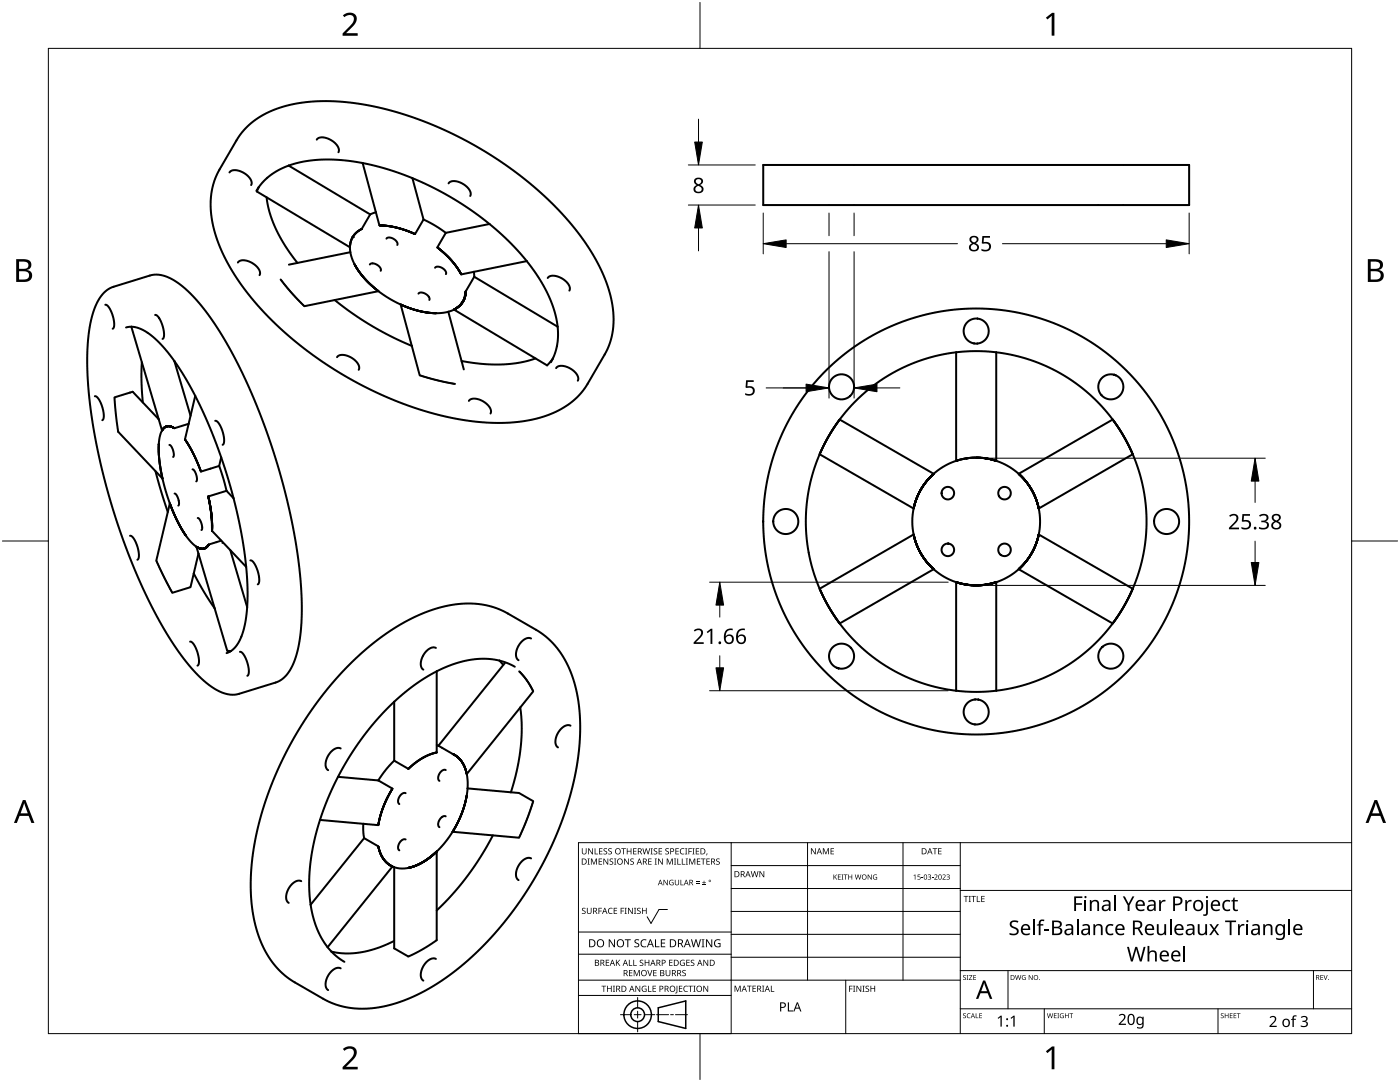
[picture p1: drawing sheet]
<svg xmlns="http://www.w3.org/2000/svg" width="279mm" height="216mm" viewBox="0 0 279 216" stroke-linecap="round" stroke-linejoin="round" font-family="sans-serif">
<g fill="none" stroke="#000" stroke-width=".4">
<path d="M45.8 34.4l.4-.3 .7-.2 .9 .2 .9 .4 .7 .6 .6 .6 .2 .7-.1 .5M49.2 25.4l1.9-1.6 2.3-1.3 2.7-1.1 3-.7 3.2-.4 3.4-.1 3.6 .2 3.8 .5 3.9 .9 4 1.1 4 1.5 4 1.7 4 2 3.8 2.2 3.7 2.4 3.8 2.7 3.3 2.7 2.8 2.7 2.8 3 2.3 2.8 2 2.9 1.8 3 1.3 2.9 1 2.9 .6 2.5 .2 2.4v2.3l-.5 2.2-1.1 2.8-3.6 6.2-.9 1.4-1.7 1.7-2.2 1.6-2.6 1.3-3 .9-3.2 .6-3.4 .2-3.7-.1-4-.5-4.1-.8-4-1.1-4.2-1.4-4.3-1.8-4.2-2.1-4-2.3-4-2.5-3.5-2.6-3.3-2.8-3-2.8-2.8-3-2.4-3-2.1-3.1-1.7-3-1.2-2.8-1-2.9-.5-2.5-.2-2.4 .2-2.3 .5-2.3 .9-2.1 3.7-6.3zM51.6 37.4l-.4 .7M51.6 37.4l-.3 .8 18.5 11.1M53.2 39.4l.6 3.1 1.3 3.2 1.9 3.4 2.4 3.4M57.6 33l-1.8 .9-1.6 .9-1.5 1.2-1.1 1.4M57.6 33l16.3 9.8M63.2 27.9l.4-.4 .7-.1 .9 .2 .9 .4 .7 .5 .6 .7 .2 .6-.1 .6M72.4 32.5l-4.2-.6-3.9-.1-3.5 .4-3.2 .8M72.4 32.5l4.9 1.3 5 1.8M72.4 32.5l2.6 9.9M82.3 35.6l2.2 8.2"/>
<path d="M82.3 35.6l4 1.8 4 2.2 3.9 2.4 3.5 2.7M89.5 36.6l.4-.4 .7-.1 .9 .2 .8 .4 .8 .5 .6 .7 .2 .7-.1 .5M152.3 32.9h85v8h-85zM20.8 58.4l.8-.7 .9-.4 8-2.5h1l1.2 .2 2.3 1.1 1.8 1.3 1.8 1.7 1.8 2.1 1.8 2.5 3.7 6 3.7 7.3 3.6 9.1 3.1 9.7 2.2 9.7 .8 4.7 .6 4.4 .3 4v3.8l-.2 3.4-.4 3.1-.7 2.5-.9 2.2-1.1 1.4-1.4 1-7.8 2.5-1 .1h-1.1l-1.2-.4-2.4-1.3-1.7-1.4-1.8-1.8-3.5-4.6-3.6-5.9-3.4-7-3.5-8.7-2.9-8.9-2.1-8.9-1.5-8.6-.6-7.7v-3.7l.3-3.1 .5-2.7 .6-2.3 .9-1.8zM47.5 52.4l.4-.4 .7-.1 .8 .2 .9 .4 .8 .6 .6 .6 .2 .7-.1 .5M56 55.8h.1M56.1 55.9l.1 .1M56.2 56.1h.1M56.3 56.2l.1 .1M56.4 56.3l.1 .1M56.6 56.5v.1M56.7 56.6v.1"/>
<path d="M56.8 56.8h.1M56.9 56.9l.1 .1M57 57.1h.1M57.1 57.2l.1 .1M57.2 57.3l.1 .1M57.4 57.5h.1M57.5 57.6v.1M57.6 57.8h.1M57.7 57.9l.1 .1M57.8 58l.1 .1M58 58.2v.1M58.1 58.3l.1 .1"/>
<path d="M58.2 58.5h.1M58.3 58.6l.1 .1M58.5 58.7v.1M58.6 58.9l.1 .1M58.7 59l.1 .1M58.8 59.2h.1M59 59.3v.1M59.1 59.4l.1 .1M59.2 59.6h.1M59.4 59.7v.1M59.5 59.9h.1M59.6 60l.1 .1"/>
<path d="M66.8 59.9l-6.1 1.2M66.8 59.9l3.5 2.6 3.9 2.5 4 2.2 4 1.8M69.8 49.3l.1 1M69.8 49.3h.1M69.9 50.3l.9 2.4M69.9 50.3l-12.2 2.5M70.8 52.7v.1M70.8 52.8h.1M70.8 52.8v.1M70.8 52.9h.1M70.9 52.9v.1M70.9 53h.1"/>
<path d="M70.9 53l.1 .1M70.9 53v.1M71 53.1h.1M71 53.1v.1M71 53.2h.1M71 53.2l.1 .1M71.1 53.3h.1M71.1 53.3v.1M71.1 53.4l.1 .1M71.2 53.5h.1M71.2 53.5l.1 .2M71.3 53.7h.1"/>
<path d="M71.4 53.7l.1 .2M71.4 53.8h.1M71.4 53.9h.1M71.5 53.9v.1M71.5 54h.1M71.5 54l.1 .2M71.6 54.2h.1M71.7 54.2v.1M71.7 54.3h.1M71.8 54.3v.1M71.8 54.4l.1 .2M71.8 54.4h.1"/>
<path d="M71.9 54.5h.1M71.9 54.6h.1M72 54.6v.1M72 54.7h.1M72.1 54.7v.1M72.1 54.8h.1M72.1 54.8l.2 .3M72.3 55.1h.1M72.3 55.1l.2 .2M72.5 55.3l.1 .1M72.6 55.4h.1M72.6 55.4l.3 .3"/>
<path d="M72.8 55.6h.1M72.8 55.7h.1M72.9 55.7h.1M72.9 55.7l.1 .1M72.9 55.8h.1M73 55.8h.1M73 55.8v.1M73 55.9h.1M73.1 55.9l.4 .5M73.1 55.9v.1M73.2 56.1h.1M73.4 56.2v.1"/>
<path d="M73.5 56.3v.1M73.5 56.4h.1M73.6 56.4l.1 .1M73.7 56.5v.1M73.7 56.6h.1M73.8 56.6h.1M73.8 56.6v.1M73.8 52.8l.6-.2 .8 .2 .7 .6 .1 .6M73.8 56.7l.4 .3M73.9 56.7v.1M73.9 42.8l-1.7 2.9-1.1 .7-.7 .9-.4 .9-.2 1.1M74 56.8h.1"/>
<path d="M74.1 56.9h.1M74.2 57h.1M74.2 57l.1 .1M74.3 57.1h.1M74.3 57.1l.1 .1M74.4 57.1v.1M74.4 57.2l.3 .2M74.6 57.3v.1M74.7 57.4h.1M74.7 57.4v.1M74.7 57.5h.1M74.8 57.5l.2 .2"/>
<path d="M74.9 57.6h.1M75 42.4l.7 2.6M75 42.4l-1.1 .4M75 57.7h.1M75.1 57.7v.1M75.1 57.8h.1M75.1 57.8l.1 .1M75.2 57.9h.1M75.3 57.9l.2 .2M75.4 58h.1M75.5 58.1h.1M75.5 58.1l-8.7 1.8"/>
<path d="M75.5 58.1l2.2 1.5 2.3 1.2M75.7 45h.1M75.8 45h.1M75.9 45h.3M75.9 45h.1M76 45h.1M76.1 45h.1M76.2 45h.1M76.3 45h.1M76.4 45h.1M76.5 45h.1M76.6 45h.1"/>
<path d="M76.7 45h.1M76.8 45h.1M76.9 45l.2 .1M77 45h.1M77 45l.1 .1M77.1 45.1h.2M77.1 47.6l.6-.2 .9 .3 .6 .6 .1 .6M77.2 45.1h.1M77.3 45.1h.2M77.3 45.1h.1M77.4 45.1h.1M77.5 45.1h.3"/>
<path d="M77.6 45.1h.1M77.7 45.1h.1M77.8 45.1h.1M77.8 45.1l.1 .1M77.9 45.2h.1M77.9 45.2h.3M78.1 45.2h.1M78.2 45.2h.1M78.2 45.2l.3 .1M78.3 45.2h.1M78.4 45.3h.1M78.5 45.3h.1"/>
<path d="M78.6 45.3h.1M78.7 45.3h.1M78.8 45.3h.1M78.8 45.3l.3 .1M78.9 45.4h.1M79.1 45.4h.1M79.2 45.4h.1M79.2 45.4l.1 .1M79.3 45.5h.1M79.3 45.5h.2M79.5 45.5h.1M79.5 45.5l.2 .1"/>
<path d="M79.6 45.5l.1 .1M79.7 45.6h.1M79.8 45.6l.2 .1M79.8 45.6h.1M80 45.7h.1M80.1 45.7l.4 .1M80.1 45.7h.1M80.5 45.8h.1M80.6 45.8l.1 .1M80.7 45.9h.1M80.8 45.9h.1M80.8 45.9l.3 .1"/>
<path d="M81 46h.1M81.1 46h.1M81.1 46l.2 .1M81.3 46.1h.1M81.3 46.1l.2 .1M81.5 46.2h.1M81.6 46.2h.1M81.6 46.2l.3 .1M81.7 46.2l.1 .1M81.9 46.3h.1M81.9 46.3l.2 .1M82 46.3h.1"/>
<path d="M82 46.4h.1M82.1 46.4h.1M82.1 46.4l.1 .1M82.2 46.4h.1M82.2 46.5h.2M82.4 46.5h.1M82.4 46.5l.2 .1M82.5 46.5v.1M82.6 46.6l.1 .1M82.6 46.6h.1M82.7 46.7h.1M83.5 58.6l.6-.2 .9 .2 .6 .7 .1 .6"/>
<path d="M84.5 43.8l-1.7 2.9h-.1M84.5 43.8l2.3 1.2 2.2 1.5M86.8 53.4l.6-.2 .9 .3 .6 .6 .1 .6M87.3 49.4h.1M87.4 49.4v.1M87.4 49.5l.1 .1M87.5 49.6h.1M87.6 49.6h.1M87.6 49.6l.1 .1M87.7 49.7h.1M87.7 49.7l.1 .1M87.8 49.8h.1"/>
<path d="M87.8 49.8l.3 .2M88 49.9v.1M88 50h.1M88.1 50v.1M88.1 50.1h.1M88.2 50.1h.1M88.2 50.1l.4 .3M88.3 50.2h.1M88.4 50.3h.1M88.5 50.4h.1M88.6 50.4h.1M88.6 50.4l.3 .4"/>
<path d="M88.8 50.6h.1M88.8 50.7h.1M88.9 50.8h.1M89 50.8v.1M89 46.5l-1.7 2.9M89 50.9h.1M89.1 50.9l.2 .2M89.1 50.9v.1M89.1 51h.1M89.2 51v.1M89.3 51.1h.1M89.3 51.1v.1"/>
<path d="M89.3 51.2h.1M89.4 51.2h.1M89.4 51.2v.1M89.4 51.3l.2 .1M89.5 51.3h.1M89.5 51.3v.1M89.6 51.4h.1M89.6 51.4v.1M89.6 51.5h.1M89.7 51.5h.1M89.7 51.5v.1M89.7 51.6h.1"/>
<path d="M89.8 51.6l.3 .4M90.1 52h.1M90.2 52l.4 .6M90.2 52.1h.1M90.3 52.2h.1M90.4 52.3h.1M90.6 52.6h.1M90.6 52.6l.1 .1M90.7 52.7h.1M90.7 52.7l.1 .1M90.8 52.8h.1M90.8 52.8l.2 .2"/>
<path d="M90.8 52.9h.1M90.9 52.9h.1M91 53v.1M91 53.1l.1 .1M91 53.1h.1M91.1 53.2h.1M91.1 53.2l.1 .1M91.1 53.2v.1M91.2 53.3v.1M91.2 53.4h.1M91.2 53.4l.1 .1M91.3 53.5h.1"/>
<path d="M91.3 53.5v.1M91.3 53.6h.1M91.4 53.6v.1M91.4 53.7h.1M91.4 53.7l.1 .1M91.5 53.8h.1M91.5 53.8v.1M91.5 53.9h.1M91.5 53.9l.1 .1M91.6 54h.1M91.6 54l.1 .1M91.7 54.1v.1"/>
<path d="M91.7 54.2h.1M91.8 54.2v.1M91.8 54.3h.1M91.8 54.3v.1M91.8 54.4h.1M91.9 54.4v.1M91.9 54.5h.1M91.9 54.5v.1M91.9 54.6h.1M92 54.6v.1M92.5 60l-.1 .3M92.5 60h.1"/>
<path d="M92.6 59.8l-.1 .2M92.6 59.8h.1M92.6 59.7l-.7 1.2-1.1 .8M92.6 59.7v.1M92.6 59.7h.1M92.6 59.7l-.8 1.3M92.7 59.4l-.1 .3M92.8 59.4h-.1M92.9 58.9l-.1 .5M92.9 58.9h.1M92.9 58.5v.4M92.9 58.5h.1"/>
<path d="M92.9 58.4v.1M92.9 58.4l-.3 1.3M92.9 58.3v.1M93 58.1l-.4 1.6M93 58.1l-.1 .3M93 58.1v.1M94.6 54.2l-2.6 .5M94.6 54.2v1M94.6 55.2l-1.6 2.9M94.6 55.2l16.7 10M97.7 44.7l4 3.7 3.4 3.7M97.7 44.7l-8.7 1.8"/>
<path d="M105.1 52.1l2.4 3.3 1.8 3.3 1.3 3.4 .7 3.1M105.1 52.1l-10.5 2.1M109.3 55.5l.4-.4 .7-.1 .9 .2 .9 .4 .7 .5 .6 .7 .2 .7-.1 .5M18.9 79.1l.4 .1 .4 .4 .7 1.6 .3 1.8-.1 .6-.2 .2M21 60.8l.4 .1 .3 .4 .8 1.7 .3 1.7-.1 .6-.2 .3M26.2 65.2l-1 .1M26.2 65.2l1.9 .4 2.1 1.4 2.3 2.1 2.3 2.9M26.2 65.2l5.5 18.4M28.3 72.3l-.1 3.9 .3 4.1M31 62.9h.3l.4 .5 .7 1.6 .3 1.8v.6l-.3 .2M34.8 72l2.1 3.3 2.1 3.7M34.8 72l3.2 11"/>
<path d="M39 79l2.7 6 2.4 6.3M39 79l-1.4 5.6M59.8 60.1v.1M59.9 60.3h.1M60 60.4l.1 .1M60.2 60.5v.1M60.3 60.7l.1 .1M60.5 60.8v.1M60.6 61h.1M67.3 71.3l.4-.4 .7-.1 .8 .2 .9 .4 .8 .5 .5 .7 .3 .6-.1 .6M80 60.8l2.2 8.2M80 60.8h.1"/>
<path d="M80 60.8l.2 .1M80.1 60.8h.1M80.2 60.9h.1M80.3 60.9h.1M80.3 60.9l.1 .1M80.4 61h.1M80.5 61h.1M80.6 61l.1 .1M80.7 61.1h.1M80.8 61.1h.1M80.8 61.1l.2 .1M80.9 61.2h.1"/>
<path d="M81 61.2h.1M81 61.2l.2 .1M81.1 61.3h.1M81.2 61.3h.1M81.3 61.3h.1M81.3 61.3l.1 .1M81.4 61.4h.1M81.5 61.4l.4 .1M81.5 61.4h.1M81.7 61.5h.1M81.9 61.5h.1M81.9 61.5l.1 .1"/>
<path d="M82 61.6h.1M82.1 61.6h.1M82.1 61.6l.2 .1M82.2 69l1.6 5.9M82.2 61.6h.1M82.3 61.7h.1M82.3 61.7l.4 .1M82.6 61.8h.1M82.7 61.8h.1M82.7 61.8l.4 .1M82.8 61.8h.1M83 61.9h.1"/>
<path d="M83.1 61.9h.1M83.1 61.9l.2 .1M83.3 62h.1M83.4 62h.1M83.5 62h.1M83.6 62h.1M83.6 62l.2 .1M83.7 62.1h.1M83.8 62.1h.1M83.9 74.9h.1M83.9 62.1h.1M83.9 62.1l.2 .1"/>
<path d="M84 62.1h.1M84.1 75h.1M84.1 62.2h.1M84.2 62.2h.1M84.2 75l.1 .1M84.3 62.2h.1M84.4 62.2h.1M84.4 75.1h.1M84.5 62.2l.2 .1M84.6 62.2v.1M84.6 75.2h.1M84.6 62.3h.1"/>
<path d="M84.7 62.3h.1M84.8 62.3h.1M84.8 62.3h.2M84.8 75.2h.1M85 62.3h.1M85 75.3h.1M85 62.3l.2 .1M85.1 62.3h.1M85.2 62.3v.1M85.2 75.3l.1 .1M85.2 62.4h.1M85.3 62.4h.1"/>
<path d="M85.3 62.4h.3M85.4 62.4h.1M85.4 75.4h.1M85.5 62.4h.1M85.6 75.4v.1M85.6 62.4h.1M85.7 62.4h.1M85.7 75.5h.1M85.8 62.4h.1M85.9 62.4h.1M85.9 75.5l.1 .1M86 62.4h.1"/>
<path d="M86 62.4l.1 .1M86 62.5h.1M86.1 62.5h.1M86.1 75.6h.1M86.2 62.5h.1M86.3 62.5h.1M86.3 75.6l.1 .1M86.4 62.5h.1M86.5 75.7h.1M86.5 62.5h.3M86.5 62.5h.1M86.6 62.5h.1"/>
<path d="M86.7 75.7l.1 .1M86.7 62.5h.1M86.8 62.5h.1M86.9 75.8h.1M86.9 62.5h.1M87 62.5h.1M87 75.8l.1 .1M87.2 75.9h.1M87.4 75.9h.1M87.6 76h.1M87.8 76h.1M88 76.1h.1"/>
<path d="M88.2 76.1h.1M88.3 76.1l.1 .1M88.5 76.2h.1M88.7 76.2h.1M88.9 76.3h.1M89.1 76.3h.1M89.3 76.3h.1M89.4 76.4h.1M89.5 62.2l-2.5 .3M89.5 62.2l3.1 11.5M89.6 76.4h.1M89.8 76.4l.1 .1"/>
<path d="M90 76.5h.1M90.2 76.5h.1M90.4 76.5h.1M90.5 76.6h.1M90.6 61.8l18.6 11.1 1.1-1.4M90.6 61.8l-1.1 .4M90.6 61.8h.1M90.7 76.6h.1M90.7 61.7l-.1 .1M90.8 61.7l-.2 .1M90.8 61.7h-.1M91 61.6l-.2 .1"/>
<path d="M91 61.6h.1M91.1 61.5l-.1 .1M91.2 61.5h-.1M91.5 61.2l-.3 .3M91.6 61.2h-.1M91.8 61l-.2 .2M91.8 61l-1.2 .8M91.9 60.8l-.1 .2M92 60.8h-.1M92.1 60.6l-.1 .2M92.1 60.6h.1M92.3 60.3l-.2 .3"/>
<path d="M92.4 60.3h-.1M93.6 80l.4-.3 .7-.2 .8 .2 .9 .4 .8 .5 .5 .7 .3 .7-.1 .5M106.9 71.5l-3.1 .8-3.6 .4-3.9-.1-4.2-.6M110.3 71.5l-.4 .8M111 73.5l.4-.4 .7-.1 .9 .2 .9 .4 .7 .5 .6 .7 .2 .6-.1 .6M111.3 65.2l.1 1.7-.2 1.7-.3 1.5-.6 1.4M190.8 70.3l-3.2 .5-3.4 1-3.4 1.3-2.9 1.5-3 1.9-2.6 2.1-2.5 2.5-2.2 2.6M190.8 70.3l4-.2 4 .2M190.8 70.3v21.7M194.4 68.5h.1M198.8 70.3l3.5 .6 3.2 .9 3.3 1.3 3 1.5 2.9 1.9 2.6 2.1 2.6 2.5 2.2 2.6M198.8 70.3v21.7"/>
<path d="M222.3 74.8l-.9-.1-.9 .3-.8 .7-.4 .8-.1 .9 .3 .9 .5 .8 .9 .5 1 .1 .9-.3 .7-.5 .5-.8 .2-1-.2-.9-.6-.8-.8-.5M222.3 74.8h.1M222.4 74.8h.1M222.5 74.8h.1M222.5 74.8l.1 .1M222.6 74.9h.1M31 94l2.5 8.2M31.7 83.6l.6 2.3M31.7 83.6l-5.2-5.4-3.7 1.1 .8 6.9 8.8 9.3M31.7 88.6l.1 3.1 .6 3.8M31.7 88.6h.1M32.3 85.9l-.4 1.2-.2 1.5"/>
<path d="M32.3 85.9h.1M32.4 85.9h-.1M32.4 85.8v.1M32.4 85.8h.1M32.4 95.5l1.5 4.9M32.4 95.5h.1M32.4 85.7v.1M32.4 85.7h.1M32.5 85.7h-.1M32.5 85.7h.1M32.5 85.6v.1M32.5 85.6h.1"/>
<path d="M32.6 85.6h-.1M32.6 85.6h.1M32.6 85.5v.1M32.6 85.5h.1M32.7 85.5h-.1M32.7 85.5h.1M32.7 85.4v.1M32.7 85.4h.1M32.8 85.4h-.1M32.8 85.4h.1M32.8 85.3v.1M32.8 85.3h.1"/>
<path d="M32.9 85.3h-.1M32.9 85.3h.1M32.9 85.2v.1M32.9 85.2h.1M33 85.2h-.1M33 85.2h.1M33.1 85.2h-.1M33.1 85.2h.1M33.1 85.1v.1M33.1 85.1h.1M33.2 85.1h-.1M33.2 85.1h.1"/>
<path d="M33.3 85.1h-.1M33.3 85.1h.1M33.4 85.1h-.1M33.4 85.1h.1M33.4 85v.1M33.4 85h.1M33.5 85h-.1M33.5 85h.1M33.6 85h-.1M33.6 85h.1M33.7 85h.1M33.8 85h.1"/>
<path d="M33.8 88.8l.4 .3 .3 .8 .2 .9-.2 .4M33.8 85.1h.1M33.9 85.1h.1M34 85.1h.1M34.1 85.1h.1M34.2 85.1h.1M34.2 85.1v.1M34.2 85.2h.1M34.3 85.2h.1M34.4 85.2h.1M34.4 85.2l.1 .1M34.5 85.3h.1"/>
<path d="M34.6 85.3h.1M34.6 85.3v.1M34.6 85.4h.1M34.7 85.4h.1M34.8 85.4h.1M34.8 98.5l.4 .2 .4 .9 .1 .8-.1 .5M36.9 87.7h.1M36.9 87.7l.2 .2M37.1 87.9h.1M37.1 88h.1M37.2 88.1h.1M37.2 88.2h.1"/>
<path d="M37.3 88.2h.1M37.3 88.3h.1M37.4 88.4v.1M37.4 88.5h.1M37.5 88.5h.1M37.5 88.6h.1M37.5 88.6l.1 .1M37.6 88.7h.1M37.6 88.7l.1 .1M37.6 84.6l-2.9 .8M37.6 84.6l-.7 3.1M37.7 88.8v.1"/>
<path d="M37.7 88.9h.1M37.7 88.9v.1M37.8 89h.1M37.8 89l.1 .3M37.9 89.3h.1M37.9 89.3l.1 .1M38 89.4h.1M38 89.5l.1 .1M38.1 89.6h.1M38.1 89.6v.1M38.1 89.7h.1M38.2 89.7v.1"/>
<path d="M38.2 89.8h.1M38.2 89.8v.1M38.2 89.9l.1 .1M38.3 90h.1M38.3 90l.1 .1M38.4 90.2h.1M38.4 93.7l.4 .2 .4 .8 .1 .9-.1 .5M38.4 90.2v.1M38.5 90.3h.1M38.5 90.3l.1 .2M38.6 90.5v.1M38.6 90.7h.1"/>
<path d="M38.7 90.7h.1M38.7 90.7v.1M38.7 90.8h.1M38.7 90.8l.1 .2M38.8 91h.1M38.8 91v.1M38.8 91.1h.1M38.9 91.1h.1M38.9 91.2h.1M38.9 91.2v.1M39 91.3h.1M39 91.3v.1"/>
<path d="M39 91.4h.1M39 91.4v.1M39 91.5l.1 .1M39.1 91.6v.1M39.1 91.7h.1M39.2 91.7v.1M39.2 91.8h.1M39.2 91.8v.1M39.2 91.9l.1 .3M39.3 92.2h.1M39.4 92.2v.2M39.4 92.4l.1 .1"/>
<path d="M39.5 92.5v.1M39.5 92.7l.1 .1M39.6 92.8h.1M39.6 92.8v.1M39.6 92.9h.1M39.7 92.9v.1M39.7 93.1h.1M39.7 93.1l.2 .3M39.9 93.4v.1M39.9 93.5v.1M39.9 93.6h.1M41.6 99.1l.1 .6"/>
<path d="M41.6 99.1l.5 3M41.6 99.1l.7 4.3M41.8 99.9l.3 2.2M43 84l.3 .1 .4 .4 .7 1.6 .3 1.8v.6l-.3 .3M43.7 93l-3.6 1.1-.2-.5M43.7 93l1.5 4.9M44.1 91.3l2.5 8.1M44.1 91.3l-.4 1.7M45.2 97.9l-3.6 1.2M45.2 97.9l1.4 1.5M46.6 99.4l1.6 7.1 .9 6.6M163.6 90.6l-1.3 3.4-.8 3.2-.5 3.5-.2 3.4 .2 3.3 .5 3.5 .8 3.2 1.3 3.4"/>
<path d="M163.6 90.6l18.7 10.9M163.7 90.4l-.1 .1M163.7 90.4l-.1 .2M163.7 90.3v.1M163.7 90.3h.1M163.8 90.2l-.1 .1M163.8 90.1v.1M163.9 90l-.1 .2M163.9 89.9v.1M164 89.7v.1M164 89.7l-.1 .2M164.1 89.6l-.1 .1"/>
<path d="M164.1 89.5v.1M164.2 89.3l-.1 .1M164.2 89.3l-.1 .2M164.3 89.1l-.1 .1M164.3 89.1l-.1 .2M164.3 89v.1M164.4 88.9l-.1 .1M164.5 88.7l-.1 .1M164.5 88.7l-.1 .2M164.6 88.6h-.1M164.6 88.6l-.1 .1M164.6 88.5v.1"/>
<path d="M164.7 88.4l-.1 .1M164.7 88.3v.1M164.8 88.2l-.1 .1M164.8 88v.1M164.8 88v.2M164.9 87.9l-.1 .1M164.9 87.8v.1M165 87.6v.1M165 87.6l-.1 .2M165.1 87.5l-.1 .1M165.1 87.5h.1M165.2 87.4l-.1 .1"/>
<path d="M165.3 87.3l-.1 .1M165.4 87.1l-.1 .1M165.4 87.1l-.2 .3M165.4 87v.1M165.5 86.9l-.1 .1M165.5 86.8l-.1 .2M165.6 86.7l-.1 .1M165.7 86.6h-.1M165.7 86.6l-.1 .1M165.7 86.5v.1M165.8 86.4l-.1 .1M165.8 86.3v.1"/>
<path d="M165.9 86.2l-.1 .1M166 86l-.1 .1M166 86l-.1 .2M166.1 85.8v.1M166.1 85.8l-.1 .2M166.2 85.7v.1M166.2 85.7l-.1 .1M166.3 85.6l-.1 .1M166.3 85.5v.1M166.5 85.3l-.1 .1M166.5 85.3l-.2 .2M166.6 85.1l-.1 .1"/>
<path d="M166.6 85.1l-.1 .2M166.7 85l-.1 .1M166.7 84.9v.1M166.8 84.8l-.1 .1M166.9 84.7l-.2 .2M166.9 84.6v.1M167 84.5l-.1 .2M167 84.5h.1M167.1 84.4l-.1 .1M167.2 84.3l-.1 .1M167.2 84.2v.1M167.3 84.1l-.1 .1"/>
<path d="M167.3 84v.1M167.4 83.9l-.1 .1M167.5 83.9l-.2 .1M167.5 83.8v.1M167.6 83.7l18.7 10.8M167.6 83.7l-.1 .1M182.7 100h.1M182.8 99.9l-.1 .1M182.8 99.9h.1M182.8 99.8v.1M182.8 99.8h.1M182.8 99.7v.1"/>
<path d="M182.8 99.7h.1M182.9 99.6l-.1 .1M182.9 99.6h.1M182.9 99.5v.1M182.9 99.5h.1M182.9 99.4v.1M183 99.4h-.1M183 99.3v.1M183 99.2v.1M183 99.2h.1M183.1 99.1l-.1 .1M183.1 99.1h.1"/>
<path d="M183.1 99v.1M183.1 99h.1M183.1 99l-.1 .2M183.2 98.9l-.1 .1M183.2 98.9h.1M183.2 98.9l-.1 .2M183.2 98.8v.1M183.2 98.8h.1M183.2 98.7v.1M183.3 98.7h-.1M183.3 98.6v.1M183.3 98.6h.1"/>
<path d="M183.3 98.5v.1M183.3 98.5h.1M183.4 98.5h-.1M183.4 98.4v.1M183.4 98.4h.1M183.5 98.3l-.1 .1M183.5 98.2v.1M183.5 98.2h.1M183.5 98.1v.1M183.5 98.1h.1M183.6 98.1h-.1M183.6 98v.1"/>
<path d="M183.6 98h.1M183.6 97.9v.1M183.7 97.9h-.1M183.7 97.9l-.1 .1M183.7 97.9h.1M183.7 97.8v.1M183.7 97.8h.1M183.8 97.7l-.1 .1M183.8 97.7h.1M183.8 97.6v.1M183.8 97.6h.1M183.9 97.5l-.1 .1"/>
<path d="M183.9 97.5h.1M183.9 97.4v.1M184 97.4h-.1M184 97.4h.1M184 97.3v.1M184 97.3h.1M184.1 97.2l-.1 .1M184.1 97.2h.1M184.1 97.1v.1M184.2 97.1h-.1M184.2 97.1l-.1 .1M184.2 97v.1"/>
<path d="M184.3 96.9l-.1 .1M184.3 96.8v.1M184.3 96.8l-.1 .2M184.3 96.8h.1M184.4 96.8h-.1M184.4 96.7v.1M184.4 96.7l-.1 .1M184.4 96.7h.1M184.4 96.6v.1M184.5 96.6h-.1M184.5 96.6h.1M184.5 96.6l-.1 .2"/>
<path d="M184.5 96.5v.1M184.5 96.5h.1M184.6 96.5h-.1M184.6 96.5l-.1 .1M184.6 96.5h.1M184.6 96.4v.1M184.7 96.4h-.1M184.7 96.3v.1M184.7 96.3h.1M184.8 96.2l-.1 .1M184.8 96.2h.1M184.8 96.1v.1"/>
<path d="M184.8 96.1h.1M184.9 96.1h-.1M184.9 96.1l-.1 .1M184.9 96.1h.1M184.9 96v.1M185 96h-.1M185 95.9v.1M185.1 95.8l-.1 .1M185.1 95.8h.1M185.2 95.7l-.1 .1M185.2 95.7h.1M185.2 95.6v.1"/>
<path d="M185.3 95.6h-.1M185.3 95.6l-.1 .1M185.3 95.6h.1M185.3 95.5v.1M185.4 95.5h-.1M185.4 95.5h.1M185.5 95.4l-.1 .1M185.5 95.4h.1M185.5 95.3v.1M185.5 95.3h.1M185.6 95.3h-.1M185.6 95.3h.1"/>
<path d="M185.6 95.2v.1M185.6 95.2h.1M185.7 95.2h-.1M185.7 95.1v.1M185.7 95.1l-.1 .1M185.7 95.1h.1M185.8 95.1h-.1M185.8 95.1h.1M185.8 95v.1M185.8 95h.1M185.9 95h-.1M185.9 95h.1"/>
<path d="M185.9 95l-.1 .1M185.9 94.9v.1M186 94.9h-.1M186 94.8v.1M186 94.8l-.1 .2M186 94.8h.1M186.1 94.8h-.1M186.1 94.8h.1M186.1 94.7v.1M186.1 94.7h.1M186.1 94.7l-.1 .1M186.2 94.7h-.1"/>
<path d="M186.3 94.6l-.1 .1M186.3 94.6h.1M186.3 94.5v.1M190.8 92l-2.4 1-2.1 1.5M190.8 92h.1M196.5 91.4h-2.8l-2.9 .6M196.5 91.4l.2 .1M196.7 91.4h.1M196.7 91.5l1.1 .2M197.8 91.7h.1M197.9 91.7h.1M197.9 91.7l.3 .1"/>
<path d="M198.2 91.8h.2M198.4 91.8h.1M198.4 91.8l.1 .1M198.5 91.9l.3 .1M198.8 92h.1M198.8 92l2.4 1 2.1 1.5M203.3 94.5v.1M203.3 94.6h.1M203.4 94.6h.1M203.4 94.6l.1 .1M203.4 94.6v.1M203.4 94.7h.1"/>
<path d="M203.5 94.7h.1M203.5 94.7l.1 .1M203.5 94.7l.2 .2M203.6 94.8h.1M203.6 94.8l.1 .1M203.7 94.9h.1M203.7 94.9l.1 .1M203.7 94.9v.1M203.7 95h.1M203.8 95h.1M203.8 95l.1 .1M203.9 95.1h.1"/>
<path d="M203.9 95.1l.1 .1M203.9 95.1l.2 .2M204 95.2l.1 .1M204.1 95.3h.1M204.1 95.3l.1 .1M204.2 95.4h.1M204.2 95.4v.1M204.2 95.4l.1 .1M204.2 95.5h.1M204.3 95.5h.1M204.3 95.5v.1M204.3 95.6h.1"/>
<path d="M204.4 95.6h.1M204.4 95.6v.1M204.4 95.7h.1M204.4 95.7l.1 .1M204.5 95.7v.1M204.5 95.8h.1M204.6 95.8v.1M204.6 95.9h.1M204.6 95.9l.1 .1M204.7 96h.1M204.7 96v.1M204.7 96.1h.1"/>
<path d="M204.8 96.1h.1M204.8 96.1l.1 .2M204.8 96.1v.1M204.8 96.2h.1M204.9 96.2h.1M204.9 96.2v.1M204.9 96.3h.1M205 96.3v.1M205 96.4h.1M205 96.4l.1 .1M205.1 96.5h.1M205.1 96.5v.1"/>
<path d="M205.1 96.6h.1M205.1 96.6l.1 .1M205.2 96.6h.1M205.2 96.6v.1M205.2 96.7h.1M205.3 96.7v.1M205.3 96.8h.1M205.3 96.8v.1M205.3 96.9h.1M205.4 96.9h.1M205.4 96.9v.1M205.4 97h.1"/>
<path d="M205.4 97l.1 .1M205.5 97v.1M205.5 97.1h.1M205.5 97.1l.1 .1M205.5 97.1v.1M205.5 97.2h.1M205.6 97.2h.1M205.6 97.2v.1M205.6 97.3h.1M205.6 97.3l.1 .1M205.7 97.4h.1M205.7 97.4v.1"/>
<path d="M205.7 97.5h.1M205.8 97.5v.1M205.8 97.5v.2M205.8 97.6h.1M205.8 97.6v.1M205.8 97.7h.1M205.9 97.7h.1M205.9 97.7v.1M205.9 97.8h.1M205.9 97.8l.1 .1M206 97.9h.1M206 97.9v.1"/>
<path d="M206 97.9l.1 .1M206 98h.1M206 98l.1 .1M206.1 98v.1M206.1 98.1h.1M206.1 98.1v.1M206.1 98.2h.1M206.2 98.2v.1M206.2 98.3h.1M206.2 98.3v.1M206.2 98.4h.1M206.3 98.4v.1"/>
<path d="M206.3 98.5h.1M206.3 98.5v.1M206.3 98.6h.1M206.4 98.6v.1M206.4 98.7h.1M206.4 98.7v.1M206.4 98.8l.1 .1M206.4 98.8l.1 .2M206.5 98.9v.1M206.5 99h.1M206.5 99v.1M206.5 99.1h.1"/>
<path d="M206.6 99.1h.1M206.6 99.1v.1M206.6 99.2h.1M206.6 99.2l.1 .1M206.6 99.2v.1M206.6 99.3h.1M206.7 99.3v.1M206.7 99.4h.1M206.7 99.4v.1M206.7 99.5h.1M206.7 99.5l.1 .1M206.8 99.6h.1"/>
<path d="M206.8 99.6v.1M206.8 99.7h.1M206.8 99.7v.1M206.8 99.8h.1M206.8 99.8l.1 .1M206.9 99.9h.1M206.9 99.9v.1M206.9 100h.1M222.1 83.7l-18.8 10.8M222.1 83.7v.1M222.1 83.8l.1 .1M222.2 83.9l.1 .1"/>
<path d="M222.3 84l.1 .2M222.4 84.1v.1M222.4 84.2l.1 .1M222.5 84.3v.1M222.5 84.4l.1 .1M222.6 84.5h.1M222.6 84.5l.1 .1M222.7 84.6l.1 .1M222.7 84.6l.1 .2M222.8 84.8l.1 .1M222.8 84.8l.2 .2M223 85v.1"/>
<path d="M223 85.1l.1 .1M223.1 85.1v.1M223.1 85.2l.1 .1M223.2 85.3v.1M223.2 85.3l.2 .3M223.3 85.5l.1 .1M223.4 85.6v.1M223.4 85.7l.1 .1M223.5 85.8h.1M223.5 85.8l.1 .1M223.5 85.8l.1 .2M223.6 86l.1 .1"/>
<path d="M223.7 86.1v.1M223.7 86.2l.1 .1M223.7 86.2l.2 .2M223.9 86.4v.1M223.9 86.4l.1 .2M224 86.6h.1M224 86.6l.1 .1M224.1 86.7v.1M224.1 86.8l.1 .1M224.2 86.9v.1M224.2 86.9l.1 .3M224.3 87.1v.1"/>
<path d="M224.3 87.2l.1 .2M224.4 87.3v.1M224.4 87.4l.1 .1M224.5 87.5h.1M224.5 87.5l.1 .1M224.6 87.6v.1M224.6 87.7l.1 .1M224.7 87.8v.1M224.7 87.8l.1 .2M224.8 88v.1M224.8 88.1l.1 .1M224.9 88.2v.1"/>
<path d="M224.9 88.2l.1 .2M225 88.4v.1M225 88.4l.1 .2M225.1 88.6h.1M225.1 88.6l.1 .1M225.2 88.7v.1M225.2 88.8l.1 .2M225.3 88.9v.1M225.3 89l.1 .2M225.4 89.1v.1M225.4 89.2v.1M225.4 89.3l.1 .1"/>
<path d="M225.5 89.4l.1 .2M225.5 89.5l.1 .1M225.6 89.6l.1 .3M225.6 89.7l.1 .1M225.7 89.9l.1 .1M225.7 89.9l.1 .2M225.8 90.1v.1M225.8 90.2l.1 .1M225.9 90.3h.1M225.9 90.3l.1 .1M226 90.4v.1M226 90.5l.1 .1"/>
<path d="M226.1 90.6l-18.8 10.9M226.1 90.6l1.2 3.4 .8 3.2 .6 3.5 .1 3.4-.1 3.3-.6 3.5-.8 3.2-1.2 3.4M25.9 106.9l.4 .1 .4 .4 .7 1.7 .3 1.8-.1 .5-.2 .3M31.2 111.9l.1 .1M31.3 112.1v.1M31.4 112.3v.1M31.5 112.5v.1M31.5 112.6l.1 .1M31.6 112.8l.1 .1M31.7 113v.1M31.8 113.2v.1M31.9 113.4h.1"/>
<path d="M32 113.5v.1M32 113.7l.1 .1M32.1 113.9l.1 .1M32.2 114v.1M32.3 114.2v.1M32.4 114.4v.1M32.4 114.6h.1M32.5 114.7l.1 .1M32.6 114.9l.1 .1M32.7 115.1h.1M32.8 115.2v.1M32.9 115.4v.1"/>
<path d="M32.9 115.6h.1M33 115.7l.1 .1M33.1 115.9l.1 .1M33.2 116.1h.1M33.3 116.2v.1M33.4 116.4v.1M33.4 116.5l.1 .1M33.5 116.7l.1 .1M33.6 116.9h.1M33.7 117v.1M33.8 117.2v.1M33.9 117.3v.1"/>
<path d="M33.9 100.4v.2M33.9 100.4l-2.7 11.5M33.9 100.5h.1M33.9 100.6l.1 .2M34 100.6h.1M34 117.5v.1M34 100.7v.1M34 100.8v.1M34 117.7h.1M34 100.9l.1 .1M34.1 101h.1M34.1 101l.1 .3"/>
<path d="M34.1 117.8l.1 .1M34.1 101.1h.1M34.2 101.2h.1M34.2 101.3h.1M34.2 118h.1M34.2 101.3v.1M34.2 101.4l.1 .1M34.3 101.5h.1M34.3 101.5v.1M34.3 118.1v.1M34.3 101.6h.1M34.3 101.6l.1 .2"/>
<path d="M34.4 101.7v.1M34.4 101.8h.1M34.4 101.8l.1 .2M34.5 101.9h.1M34.5 102v.1M34.5 102.1l.1 .2M34.5 102.1h.1M34.6 102.2h.1M34.6 102.2v.1M34.6 102.3l.1 .2M34.7 102.4h.1M34.7 102.5l.1 .2"/>
<path d="M34.7 102.5h.1M34.8 102.7h.1M34.8 102.7l.2 .5M34.9 102.9h.1M35 103.2h.1M35 103.2l.1 .1M35.1 103.3h.1M35.1 103.3v.1M35.1 103.4h.1M35.1 103.4l.1 .1M35.2 103.5h.1M35.2 103.5l.2 .4"/>
<path d="M35.2 103.6v.1M35.3 103.8h.1M35.4 103.9h.1M35.4 103.9l.2 .4M35.4 104h.1M35.5 104.2h.1M35.6 104.3h.1M35.6 104.3v.1M35.6 104.4h.1M35.6 104.4l.1 .1M35.7 104.5h.1M35.7 104.5v.1"/>
<path d="M35.7 104.6h.1M35.7 104.6l.1 .1M35.7 104.6v.1M35.8 104.7v.1M35.8 104.8l.1 .1M35.9 104.9h.1M35.9 104.9l.1 .2M36 105.1h.1M36 105.1v.1M36 105.2h.1M36.1 105.2h.1M36.1 105.2l.1 .2"/>
<path d="M36.1 105.3h.1M36.2 105.4v.1M36.2 105.5h.1M36.2 105.5l.1 .1M36.3 105.6h.1M36.3 105.6v.1M36.3 105.7h.1M36.3 105.7l.1 .1M36.4 105.8h.1M36.4 105.8l.1 .2M36.5 105.9h.1M36.5 106h.1"/>
<path d="M36.5 106l.1 .1M36.6 106.1h.1M36.6 106.1v.1M36.6 106.2h.1M36.7 106.2h.1M36.7 106.2l.1 .3M36.7 106.3l.1 .1M36.8 106.5h.1M36.9 106.5v.1M36.9 106.6h.1M36.9 106.6v.1M36.9 106.7h.1"/>
<path d="M37 106.7v.1M37 106.8h.1M37 106.8l1.2 1.4 1 .9M38.7 114.4l-.7 2.8-3.6 1.1M38.7 114.4l2 3.7 2.1 3.3M39.2 109.1l.4 1.4M39.2 109.1h.1M39.3 109.1h.1M39.3 109.1v.1M39.3 109.2h.1M39.4 109.2h.1M39.4 109.2l.1 .1"/>
<path d="M39.5 103.4l.3 .2 .4 .8 .2 .9-.2 .5M39.5 109.3h.1M39.6 109.3h.1M39.6 110.5l-.9 3.9M39.6 110.5l3.2 10.9M39.6 109.3l.1 .1M39.7 109.4h.1M39.8 109.4h.1M39.9 109.4h.1M39.9 109.4l.1 .1M40 109.5h.1M40.1 109.5h.1"/>
<path d="M40.2 109.5h.1M40.3 109.5h.1M40.4 109.5h.1M40.5 109.5h-.1M40.5 109.5h.1M40.6 109.5h-.1M40.6 109.5h.1M40.7 109.5h-.1M40.7 109.5h.1M40.8 109.5h-.1M40.8 109.5h.1M40.8 109.4v.1"/>
<path d="M40.8 109.4h.1M40.9 109.4h.1M41 109.4h.1M41 109.4h-.1M41 109.3v.1M41 109.3h.1M41.1 109.3h.1M41.2 109.2l-.1 .1M41.2 109.2h.1M41.3 109.2h.1M41.3 109.1v.1M41.3 109.1h.1"/>
<path d="M41.4 109.1h.1M41.4 109h.1M41.4 109v.1M41.5 108.9v.1M41.5 108.9l-.1 .1M41.5 108.9h.1M41.6 108.8l-.1 .1M41.6 108.8h.1M41.6 108.7v.1M41.6 108.7h.1M41.7 108.7h-.1M42.1 102.1l.2 1.3"/>
<path d="M42.1 102.1l.2 3.8M42.3 103.4v2.5M42.3 103.5v.1M42.3 103.6v1.8M42.3 105.9l6.8 7.2M42.3 105.4v.5M44.2 107.9l-2.5 .8M44.4 108.3h.1M46 109.8l3.3 11.3M49.1 113.1l.3 4.3-.1 3.7M50 111.8l.3 .1 .4 .5 .7 1.6 .3 1.8v.5l-.3 .3M163.6 117.5h.1"/>
<path d="M163.6 117.5v.1M163.6 117.6l.1 .1M163.6 117.6l.1 .2M163.7 117.8v.1M163.7 117.8l.1 .2M163.8 118v.1M163.8 118.1l.1 .2M163.9 118.2v.1M163.9 118.3l.2 .2M164 118.3v.1M164.1 118.5v.1M164.1 118.6l.1 .2"/>
<path d="M164.1 118.7l.1 .1M164.2 118.8v.1M164.2 118.9l.1 .1M164.2 118.9l.1 .2M164.3 119.1l.1 .1M164.3 119.1l.2 .3M164.4 119.3l.1 .1M164.5 119.4v.1M164.5 119.5l.1 .1M164.5 119.5l.1 .2M164.6 119.7h.1M164.6 119.7l.1 .1"/>
<path d="M164.7 119.8l.1 .1M164.7 119.8l.1 .2M182.3 101.5l-.2 2.6 .2 2.5M182.3 106.6v.1M182.3 106.6l-18.7 10.9M182.3 106.7h.1M182.3 106.7l.1 .1M182.3 101.4h.1M182.3 101.4v.1M182.4 101.4h-.1M182.4 101.4l-.1 .1M182.4 106.8h.1"/>
<path d="M182.4 101.3v.1M182.4 101.3h.1M182.4 106.8v.1M182.4 106.9h.1M182.4 106.9v.1M182.4 101.2v.1M182.4 101.1v.1M182.4 107h.1M182.4 107v.1M182.4 101.1h.1M182.4 101.1v.2M182.4 107.1h.1"/>
<path d="M182.4 107.1l.1 .1M182.5 101l-.1 .1M182.5 107.2h.1M182.5 100.9v.1M182.5 107.2v.1M182.5 107.3h.1M182.5 100.8v.1M182.5 107.3v.1M182.5 100.8h.1M182.5 107.4h.1M182.5 100.7v.1M182.5 100.7h.1"/>
<path d="M182.5 107.4v.1M182.5 100.6v.1M182.5 100.6h.1M182.5 107.5h.1M182.6 107.5v.1M182.6 100.6h-.1M182.6 100.5v.1M182.6 100.5l-.1 .1M182.6 107.6h.1M182.6 107.6v.1M182.6 100.5h.1M182.6 107.7h.1"/>
<path d="M182.6 100.4v.1M182.6 107.7v.1M182.6 107.8h.1M182.6 100.3v.1M182.6 107.8l.1 .1M182.6 100.3h.1M182.7 100.2l-.1 .1M182.7 107.9h.1M182.7 107.9v.1M182.7 100.2h.1M182.7 108h.1M182.7 108v.1"/>
<path d="M182.7 100.1v.1M182.7 108.1h.1M182.7 100v.1M182.7 108.1l.1 .2M182.7 108.1l.1 .1M182.8 108.2v.1M182.8 108.3h.1M182.8 108.3v.1M182.8 108.4h.1M182.8 108.4l.1 .1M182.9 108.5h.1M182.9 108.5v.1"/>
<path d="M182.9 108.6h.1M182.9 108.6v.1M182.9 108.7h.1M183 108.7v.1M183 108.8h.1M183 108.8v.1M183 108.9h.1M183 108.9v.1M183 109h.1M183.1 109h.1M183.1 109v.1M183.1 109.1h.1"/>
<path d="M183.1 109.1l.1 .1M183.2 109.2h.1M183.2 109.2v.1M183.2 109.2v.2M183.2 109.3v.1M183.2 109.4l.1 .1M183.3 109.5h.1M183.3 109.5v.1M183.3 109.6h.1M183.3 109.6l.1 .1M183.4 109.7h.1M183.4 109.7v.1"/>
<path d="M183.4 109.7l.1 .2M183.4 109.8h.1M183.5 109.8v.1M183.5 109.8v.2M183.5 109.9h.1M183.5 109.9v.1M183.5 110h.1M183.6 110v.1M183.6 110.1h.1M183.6 110.1v.1M183.6 110.2h.1M183.7 110.2v.1"/>
<path d="M183.7 110.3h.1M183.7 110.3v.1M183.7 110.4h.1M183.8 110.4h.1M183.8 110.4v.1M183.8 110.5h.1M183.8 110.5v.1M183.8 110.6h.1M183.9 110.6h.1M183.9 110.6l.1 .2M183.9 110.6v.1M183.9 110.7h.1"/>
<path d="M184 110.7v.1M184 110.8h.1M184 110.8l.1 .1M184.1 110.9h.1M184.1 110.9v.1M184.1 111h.1M184.1 111l.1 .1M184.2 111.1h.1M184.2 111.1v.1M184.2 111.2h.1M184.3 111.2v.1M184.3 111.3h.1"/>
<path d="M184.3 111.3l.1 .1M184.4 111.3v.1M184.4 111.4h.1M184.4 111.4l.1 .1M184.4 111.4l.1 .2M184.5 111.5v.1M184.5 111.6h.1M184.5 111.6l.1 .1M184.6 111.6v.1M184.6 111.7h.1M184.6 111.7l.1 .1M184.6 111.7l.1 .2"/>
<path d="M184.7 111.8h.1M184.7 111.8v.1M184.7 111.9h.1M184.8 111.9h.1M184.8 111.9v.1M184.8 112l.1 .1M184.9 112.1h.1M184.9 112.1l.1 .1M185 112.2h.1M185 112.2v.1M185 112.3h.1M185.1 112.3h.1"/>
<path d="M185.1 112.3l.1 .1M185.1 112.3l.1 .2M185.2 112.4h.1M185.2 112.4v.1M185.2 112.5h.1M185.3 112.5h.1M185.3 112.5v.1M185.3 112.5l.1 .1M185.3 112.6h.1M185.3 112.6l.1 .1M185.4 112.6v.1M185.4 112.7h.1"/>
<path d="M185.4 112.7l.1 .1M185.5 112.7h.1M185.5 112.7v.1M185.5 112.8h.1M185.5 112.8l.1 .1M185.6 112.9h.1M185.6 112.9l.2 .2M185.7 112.9v.1M185.7 113h.1M185.8 113v.1M185.8 113.1h.1M185.8 113.1l.1 .1"/>
<path d="M185.9 113.2h.1M185.9 113.2l.2 .1M186 113.2h.1M186 113.2v.1M186 113.3h.1M186.1 113.3v.1M186.1 113.4h.1M186.1 113.4l.2 .1M186.2 113.4v.1M186.2 113.5h.1M186.3 113.5h.1M186.3 113.5v.1"/>
<path d="M186.3 113.6l2.1 1.5 2.4 1.1M186.3 113.6l-18.7 10.8M189.2 108.5l-.9 .3-.4 .9 .3 .9 .9 .4 .9-.3 .4-.9-.3-.9-.8-.4M189.2 108.5h.1M189.3 108.5h.1M190.8 116.2h.1M190.8 116.2v21.6M190.8 116.2l1.7 .4M190.8 116.2l2.7 .5M190.8 116.2l1.8 .4M192.6 116.6l.3 .1M192.6 116.6l1.7 .2"/>
<path d="M192.9 116.7h.1M193 116.7h.1M193 116.7h.4M193.5 116.7l1.8 .1M193.5 116.7l.8 .1M194.4 116.8h.8M196.1 116.7l-.8 .1M196.1 116.7l-1.8 .1M196.8 116.7h-.7M196.8 116.7h-.1M197.1 116.6l-1.8 .2M197.1 116.6l-.3 .1"/>
<path d="M197.9 116.4l-.7 .2M197.9 116.4h.1M198.4 116.3l-.5 .1M198.4 116.3h.1M198.8 116.2l-2.7 .5M198.8 116.2h.1M198.8 116.2l-1.7 .4M198.8 116.2l-.4 .1M198.8 116.2v21.6M199.7 110.7h.1M203.3 113.6l-2.1 1.5-2.4 1.1M203.3 113.6l18.8 10.8"/>
<path d="M203.3 113.6h.1M203.3 113.5v.1M203.4 113.5h-.1M203.4 113.5h.1M203.5 113.4l-.1 .1M203.5 113.4h.1M203.6 113.3l-.1 .1M203.7 113.3h-.1M203.7 113.2v.1M203.8 113.1l-.1 .1M203.8 113.1h.1M203.9 113l-.1 .1"/>
<path d="M203.9 113h.1M204 112.9l-.1 .1M204 112.9h.1M204.1 112.8l-.1 .1M204.1 112.8h.1M204.2 112.7l-.1 .1M204.2 112.7h.1M204.3 112.6l-.1 .1M204.3 112.6h.1M204.3 112.5v.1M204.4 112.5h-.1M204.4 112.5l-.1 .1"/>
<path d="M204.4 112.5h.1M204.4 112.4v.1M204.5 112.4h-.1M204.5 112.4l-.1 .1M204.5 112.4h.1M204.5 112.3v.1M204.5 112.3h.1M204.6 112.3h-.1M204.6 112.3l-.1 .1M204.7 112.2l-.1 .1M204.7 112.2l-.2 .1M204.7 112.1v.1"/>
<path d="M204.7 112.1h.1M204.8 112l-.1 .1M204.8 112h.1M204.8 111.9v.1M204.9 111.9h-.1M204.9 111.9h.1M204.9 111.8v.1M205 111.8h-.1M205 111.8l-.1 .1M205 111.7v.1M205 111.7l-.1 .1M205 111.7h.1"/>
<path d="M205.1 111.7h-.1M205.1 111.6v.1M205.1 111.6h.1M205.1 111.6l-.1 .1M205.2 111.5l-.1 .1M205.2 111.5h.1M205.2 111.4v.1M205.2 111.4l-.1 .2M205.2 111.4h.1M205.3 111.4h-.1M205.3 111.3v.1M205.3 111.3h.1"/>
<path d="M205.3 111.3l-.1 .1M205.4 111.2l-.1 .1M205.4 111.2h.1M205.4 111.1v.1M205.4 111.1l-.1 .2M205.5 111.1h-.1M205.5 111.1h.1M205.5 111v.1M205.5 111h.1M205.6 110.9l-.1 .1M205.6 110.9l-.1 .2M205.6 110.9h.1"/>
<path d="M205.6 110.8v.1M205.6 110.8h.1M205.7 110.8h-.1M205.7 110.7v.1M205.7 110.7h.1M205.7 110.6v.1M205.8 110.6h-.1M205.8 110.5v.1M205.8 110.5h.1M205.9 110.4l-.1 .1M205.9 110.4h.1M205.9 110.3v.1"/>
<path d="M205.9 110.3h.1M206 110.2l-.1 .1M206 110.2h.1M206 110.1v.1M206.1 110.1h-.1M206.1 110v.1M206.1 110l-.1 .1M206.1 110h.1M206.1 109.9v.1M206.1 109.9h.1M206.2 109.8l-.1 .1M206.2 109.8h.1"/>
<path d="M206.2 109.7v.1M206.3 109.7h-.1M206.3 109.7h.1M206.3 109.6v.1M206.3 109.6h.1M206.4 109.5l-.1 .1M206.4 109.5h.1M206.4 109.4v.1M206.4 109.4h.1M206.4 109.3v.1M206.5 109.2l-.1 .1M206.5 109.2h.1"/>
<path d="M206.5 109.1v.1M206.5 109.1h.1M206.6 109l-.1 .1M206.6 109h.1M206.6 108.9v.1M206.6 108.8v.1M206.7 108.8h-.1M206.7 108.7v.1M206.7 108.7h.1M206.7 108.6v.1M206.8 108.6h-.1M206.8 108.5v.1"/>
<path d="M206.8 108.5h.1M206.8 108.5l-.1 .2M206.8 108.4v.1M206.8 108.4h.1M206.8 108.3v.1M206.8 108.3h.1M206.9 108.3h-.1M206.9 108.2v.1M206.9 108.2h.1M206.9 108.1v.1M206.9 108.1v.2M206.9 108.1h.1"/>
<path d="M206.9 100v.1M206.9 100.1h.1M206.9 108v.1M206.9 108h.1M206.9 100.1l.1 .1M207 100.2h.1M207 108h-.1M207 107.9v.1M207 100.2v.1M207 107.9h.1M207 107.8v.1M207 100.3h.1"/>
<path d="M207 107.8h.1M207 100.3v.1M207 100.3v.2M207 100.4h.1M207 107.7v.1M207 107.7h.1M207 100.4v.1M207 100.5h.1M207 100.5l.1 .1M207.1 100.5h.1M207.1 100.5v.1M207.1 107.6l-.1 .1"/>
<path d="M207.1 107.6l-.1 .2M207.1 107.5v.1M207.1 100.6h.1M207.1 100.6v.1M207.1 107.5h.1M207.1 100.7h.1M207.1 107.4v.1M207.1 107.4h.1M207.1 100.7v.1M207.1 100.8h.1M207.1 100.8l.1 .1M207.1 107.3v.1"/>
<path d="M207.1 100.8l.1 .2M207.2 107.3h-.1M207.2 107.2v.1M207.2 100.9h.1M207.2 107.2l-.1 .1M207.2 107.2h.1M207.2 100.9v.1M207.2 101h.1M207.2 107.1v.1M207.2 107.1h.1M207.2 101v.1M207.2 101v.2"/>
<path d="M207.2 101.1h.1M207.2 101.1v.1M207.2 107v.1M207.2 107h.1M207.2 106.9v.1M207.2 101.2h.1M207.2 101.2l.1 .1M207.2 106.9h.1M207.3 106.9h-.1M207.3 101.3h.1M207.3 106.9l-.1 .1M207.3 106.8v.1"/>
<path d="M207.3 101.3v.2M207.3 106.8h.1M207.3 101.3v.1M207.3 101.4h.1M207.3 106.7v.1M207.3 106.7h.1M207.3 101.4v.1M207.3 106.6l18.8 10.9M207.3 101.5l.3 2.6-.3 2.5M207.3 106.6v.2M224.9 119.9l-.1 .1M224.9 119.8v.1"/>
<path d="M225 119.7l-.1 .1M225 119.7h.1M225.1 119.6l-.1 .1M225.1 119.5v.1M225.2 119.4l-.1 .1M225.2 119.3v.1M225.3 119.2l-.1 .1M225.3 119.1v.1M225.4 119l-.1 .2M225.4 118.9v.1M225.5 118.7l-.1 .1M225.5 118.7l-.1 .2"/>
<path d="M225.5 118.6v.1M225.6 118.5l-.1 .1M225.6 118.4v.1M225.7 118.3l-.1 .1M225.8 118.2l-.1 .1M225.8 118.1l-.1 .2M225.8 118v.1M225.9 117.8v.1M226 117.7l-.2 .3M226 117.6v.1M226.1 117.5l-.1 .1M37.9 128l.4 .1 .4 .5 .7 1.6 .3 1.8-.1 .5-.2 .3"/>
<path d="M42.8 121.4l2.5 8.5M45.4 129.9h.1M45.5 129.9h.1M45.6 129.9h.1M45.7 129.9h.1M45.8 129.9h.1M45.9 129.9h.1M46.1 129.9l-.9 .4M46.1 129.9h-.1M47.9 130.1l.3 .1 .4 .4 .7 1.6 .4 1.7-.1 .7-.2 .2M49.3 121.1l-.4 3.2-.6 2.5-1 1.9-1.2 1.2M69.8 132.6l3.5-3.3 3.5-2.7 3.5-2.2 3.6-1.8 3.7-1.3 3.3-.7 3.3-.2 3 .4 1.8 .5 1.5 .7 6.7 3.8 2 1.5 1.8 1.8 1.9 2.9 1.4 3.3 1 3.8 .4 4.1v4.5l-.5 4.8-1 4.9-1.5 4.9-1.9 4.8-2.3 4.9-2.7 4.8-3.1 4.5-3.3 4.2-3.5 3.8-3.8 3.4-3.8 2.9-3.9 2.3-3.8 1.7-3.8 1.2-3.6 .5-3.7-.2-1.8-.5-1.7-.6-7.6-4.2-2.5-2-1.2-1.4-1.1-1.5-1-1.8-.8-1.9-1.2-4-.5-4.7 .1-5.6 .9-6 1.6-6.1 2.3-6.2 2.9-6.1 3.5-5.8 4-5.3z"/>
<path d="M87 129.3l-.6-.1-.6 .2-.7 .6-.6 .7-.4 .9-.1 .8 .1 .8 .4 .4M87.2 134l-4.3 2.5-4.2 3.5M87.2 134v16.1l-1.4 .5-1.5 .7-1.4 .9-1.4 1.2-2.8-1.6M99.7 131.8l.7 .9M99.7 131.8l-2.9-.4-3.1 .3-3.3 .8-3.2 1.5M99.7 131.8l1.5 .5 1.5 .7M100.8 132.3l-13.3 16.5M103.6 134h.1M103.7 134.1h.1M103.8 134.1v.1M103.9 134.2v.1M104 134.3v.1"/>
<path d="M104.1 134.4v.1M104.1 134.5h.1M104.2 134.6h.1M104.3 134.7h.1M104.4 134.8h.1M104.5 134.9h.1M104.5 135h.1M104.6 135.1h.1M104.7 135.2h.1M104.8 135.3h.1M104.9 135.4h.1M104.9 135.5h.1"/>
<path d="M105 135.6h.1M105.1 135.7h.1M105.2 135.8h.1M105.2 135.9h.1M105.3 136h.1M105.4 136.1v.1M105.4 136.2l.1 .1M105.5 136.3l.1 .1M105.6 136.4v.1M105.7 136.5v.1M105.7 136.7h.1M105.8 136.8h.1"/>
<path d="M105.9 136.9h.1M105.9 137l.1 .1M106 137.1v.1M106 127.4l-.6-.1-.7 .2-.6 .6-.6 .8-.4 .8-.1 .9 .1 .7 .4 .4M106 137.2l.1 .1M106.1 137.3v.1M106.2 137.5h.1M106.2 137.6h.1M106.3 137.7v.1M106.4 137.8v.1M106.4 138l-2.6 3.2M164.8 120v.1"/>
<path d="M164.8 120l.1 .2M164.9 120.2v.1M164.9 120.2l.1 .2M165 120.4v.1M165 120.5l.1 .1M165.1 120.6v.1M165.1 120.6l.1 .2M165.2 120.8h.1M165.3 120.8l.1 .2M165.3 120.9l.1 .1M165.4 121v.1M165.4 121.1l.1 .1"/>
<path d="M165.5 121.2v.1M165.5 121.3l.1 .1M165.6 121.4l.1 .2M165.6 121.5l.1 .1M165.7 121.6l.1 .1M165.7 121.7h.1M165.8 121.7v.1M165.8 121.8l.1 .1M165.9 121.9v.1M165.9 122l.1 .1M166 122.1l.1 .2M166.1 122.2v.1"/>
<path d="M166.1 122.3l.1 .1M166.2 122.4v.1M166.2 122.5h.1M166.3 122.5v.1M166.3 122.6l.2 .3M166.4 122.7l.1 .1M166.5 122.9l.1 .1M166.5 122.9l.1 .2M166.6 123.1l.1 .1M166.7 123.2l.1 .1M166.8 123.3l.1 .2M166.9 123.4v.1"/>
<path d="M166.9 123.5l.1 .2M167 123.6v.1M167 123.7l.2 .1M167.1 123.8h.1M167.1 133.3h.1M167.1 133.3l.3 .1M167.2 123.8l.1 .2M167.2 123.9l.1 .1M167.3 133.3h.1M167.3 124v.1M167.3 124.1l.1 .1M167.4 133.4h.1"/>
<path d="M167.4 124.2l.1 .1M167.5 124.3h.1M167.5 124.3l.1 .1M167.6 124.4l2.2 2.6 2.3 2.4 2.8 2.2 3 1.9 2.9 1.6 3.4 1.2 3.2 .9 3.4 .6M169.8 129.3l-.9-.7-1.1-.2-1.1 .3-.8 .8-.4 1.1 .1 1.1 .6 1 .9 .6M169.8 129.3h.1M169.8 129.3l.4 .6 .2 .8v.8l-.3 .7-.5 .6-.7 .4-.7 .2h-.8M190.8 137.8l4 .3 4-.3M195.3 139.6h.1M220 129.1h.1M222.1 124.4l-2.2 2.6-2.4 2.4-2.8 2.2-2.9 1.9-3 1.6-3.3 1.2-3.2 .9-3.5 .6M222.1 124.3v.1"/>
<path d="M222.2 124.3h-.1M222.2 124.2l-.1 .1M222.3 124.1l-.1 .1M222.4 124l-.2 .2M222.4 123.9v.1M222.5 123.8l-.1 .2M222.5 123.8h.1M222.7 123.6l-.1 .1M222.7 123.5l-.2 .3M222.8 123.4l-.1 .1M222.8 123.3v.1M222.9 123.2l-.1 .1"/>
<path d="M223 123.2h-.1M223 123.1v.1M223.1 123l-.1 .1M223.1 122.9v.1M223.2 122.7v.1M223.2 122.7l-.1 .3M223.3 122.6l-.1 .1M223.4 122.5l-.1 .1M223.5 122.4l-.1 .1M223.5 122.3l-.1 .2M223.6 122.2l-.1 .1M223.6 122.1l-.1 .2"/>
<path d="M223.7 122l-.1 .1M223.7 121.9l-.1 .2M223.8 121.8l-.1 .1M223.9 121.7h.1M223.9 121.7l-.2 .2M224 121.5v.1M224 121.5l-.1 .2M224.1 121.4l-.1 .1M224.1 121.3v.1M224.2 121.2l-.1 .1M224.2 121.1v.1M224.3 121l-.1 .1"/>
<path d="M224.3 120.9v.1M224.4 120.8v.1M224.4 120.8l-.1 .1M224.5 120.7l-.1 .1M224.5 120.6v.1M224.6 120.5l-.1 .1M224.6 120.4v.1M224.7 120.3l-.1 .2M224.7 120.2v.1M224.8 120v.1M224.8 120l-.1 .3M67.5 155l-2 4.2-1.6 4.4"/>
<path d="M67.5 155l8 .7M68 149.3l-.6-.1-.7 .3-.7 .5-.5 .8-.4 .8-.1 .9 .1 .7 .4 .5M75.5 155.7l2.8 1.7-.1 .2M76.9 160v.1M77 159.8v.1M77 159.8l-.1 .2M77 159.7v.1M77.1 159.7h-.1M77.1 159.6v.1M77.1 159.5v.1M77.2 159.5h-.1M77.2 159.4v.1"/>
<path d="M77.2 159.4h.1M77.2 159.3v.1M77.3 159.3h-.1M77.3 159.2v.1M77.3 159.1v.1M77.4 159.1h-.1M77.4 159v.1M77.4 159h.1M77.5 158.9h-.1M77.5 158.8l-.1 .2M77.5 158.8h.1M77.7 158.5h.1"/>
<path d="M77.7 158.4v.1M77.7 158.4l-.2 .4M77.7 158.3v.1M77.8 158.3h-.1M77.8 158.2v.1M77.9 158.1l-.1 .1M77.9 158h.1M78 157.9h.1M78 157.8l-.2 .4M78.1 157.8h-.1M78.1 157.7v.1M78.1 157.7h.1"/>
<path d="M78.2 157.6l-.1 .1M78.3 157.4h.1M78.7 140l-3.2 3.3-3 3.6-2.7 4-2.3 4.1M78.7 151.8l-1.6 1.7-1.6 2.2M78.7 140v11.8M81 158.3h-.7l-.6 .7-.3 .8 .3 .6M87.2 148.7l.3 .1M87.5 148.8l2.8 1.6M87.5 148.8h.1M89 153.7h-.7l-.6 .7-.3 .8 .3 .6M90.3 150.4h.1M90.4 150.4v.1"/>
<path d="M90.4 150.5h.1M90.5 150.5h.1M90.6 150.5v.1M90.6 150.6h.1M90.7 150.6h.1M90.7 150.6l.1 .1M90.8 150.7h.1M90.9 150.7h.1M90.9 150.7v.1M90.9 150.8h.1M91 150.8h.1M91 150.8l.1 .1"/>
<path d="M91.1 150.9h.1M91.2 150.9v.1M91.2 151h.1M91.3 151h.1M91.3 151v.1M91.3 151.1h.1M91.4 151.1h.1M91.4 151.1v.1M91.4 151.2h.1M91.5 151.2h.1M91.5 151.2v.1M91.5 151.3h.1"/>
<path d="M91.6 151.3h.1M91.6 151.3v.1M91.6 151.4h.1M91.7 151.4h.1M91.7 151.4v.1M91.7 151.5h.1M91.8 151.5h.1M91.8 151.5v.1M91.8 151.6h.1M91.9 151.6h.1M91.9 151.6v.1M91.9 151.7h.1"/>
<path d="M92 151.7v.1M92 151.7h.1M92 151.8h.1M92.1 151.8v.1M92.1 151.9h.1M92.1 151.9v.1M92.1 152h.1M92.2 152h.1M92.2 152v.1M92.2 152.1h.1M92.2 152.1l.1 .1M92.3 152.2h.1"/>
<path d="M92.3 152.2v.1M92.3 152.3h.1M92.4 152.3h.1M92.4 152.3v.1M92.4 152.4h.1M92.4 152.4v.1M92.4 152.5h.1M92.5 152.5h.1M92.5 152.5v.1M92.5 152.6h.1M92.5 152.6l.1 .1M92.6 152.7h.1"/>
<path d="M92.6 152.7v.1M92.6 152.8h.1M92.6 152.8l.1 .1M92.7 152.9h.1M92.7 152.9v.1M92.7 153h.1M92.7 153v.1M92.7 153.1h.1M92.7 153.1l.1 .1M92.8 153.1h.1M92.8 153.2h.1M92.8 153.2v.1"/>
<path d="M92.8 153.3h.1M92.8 153.3l.1 .1M92.9 153.4h.1M92.9 153.4v.1M92.9 153.5h.1M92.9 159.9v.1M92.9 153.5v.1M92.9 159.9h.1M92.9 153.6h.1M92.9 159.8v.1M92.9 159.8h.1M92.9 153.6l.1 .1"/>
<path d="M93 153.7h.1M93 159.7h.1M93 153.7v.1M93 159.6l-.1 .2M93 153.8h.1M93 159.5v.1M93 159.5h.1M93 153.8v.1M93 153.9h.1M93 159.4v.1M93 159.3v.1M93 153.9l.1 .1"/>
<path d="M93 154h.1M93 159.3h.1M93.1 154v.1M93.1 159.2l-.1 .1M93.1 159.2h.1M93.1 154.1h.1M93.1 159.1v.1M93.1 154.1v.1M93.1 159.1h.1M93.1 154.2h.1M93.1 159h.1M93.1 154.2v.2"/>
<path d="M93.1 154.2v.1M93.1 158.9h.1M93.1 154.3h.1M93.1 154.4h.1M93.1 158.8v.3M93.1 158.7v.1M93.1 154.4l.1 .1M93.2 154.5l.1 2.8M93.3 157.3l-.2 1.4M93.3 157.3l8.7 .8M102 158.1l1.6 .1 2.8 1.7M103.8 141.2l-10.6 13.3"/>
<path d="M103.8 141.2l.3 3.8-.2 4.2-.7 4.4-1.2 4.5M106.4 160v.1M113.9 144.8l-.6-.1-.7 .2-.7 .6-.5 .8-.4 .8-.2 .9 .2 .7 .4 .4M60.1 175.8l-.6-.1-.6 .2-.7 .6-.6 .8-.3 .8-.2 .9 .1 .7 .4 .5M63.9 163.6l-1.3 4.5-.7 4.4-.2 4.2 .3 3.8M63.9 163.6l8.6 .8M72.5 164.4l3 .2v-.2M72.5 164.4l.2 2.8M72.7 167.2l2.8 1.8M72.7 167.2l-10.7 13.3M75.5 169h.1M75.5 164.5h.1"/>
<path d="M75.5 169l.1 .1M75.6 164.3l-.1 .1M75.6 169.1v.1M75.6 169.2h.1M75.6 164.2l-.1 .2M75.6 169.2v.1M75.6 169.3h.1M75.6 164.1v.1M75.6 169.3v.1M75.6 169.4h.1M75.6 164v.1M75.6 164h.1"/>
<path d="M75.6 163.9v.1M75.6 169.4v.1M75.6 169.5h.1M75.6 163.9h.1M75.7 169.5h.1M75.7 163.8l-.1 .1M75.7 169.5v.1M75.7 169.6h.1M75.7 163.7v.1M75.7 169.6v.1M75.7 163.7h.1M75.7 169.7h.1"/>
<path d="M75.7 163.6v.1M75.7 163.6h.1M75.7 169.7v.1M75.7 169.8h.1M75.7 163.4v.1M75.8 169.8v.1M75.8 169.9h.1M75.8 163.3l-.1 .3M75.8 169.9v.1M75.8 163.2v.1M75.8 170h.1M75.8 163.2h.1"/>
<path d="M75.8 170v.1M75.8 163.1v.1M75.8 163.1h.1M75.8 170.1h.1M75.8 163v.1M75.8 170.1l.1 .1M75.9 162.9v.1M75.9 170.2h.1M75.9 170.2v.1M75.9 162.8v.1M75.9 170.3h.1M75.9 162.8l-.1 .2"/>
<path d="M75.9 162.7v.1M75.9 170.3l.1 .1M76 170.4h.1M76 162.5l-.1 .2M76 170.4v.1M76 170.5h.1M76 162.5h.1M76 170.5v.1M76 162.4v.1M76 170.6h.1M76 162.3v.1M76.1 170.6h.1"/>
<path d="M76.1 162.3h-.1M76.1 162.2v.1M76.1 170.6v.1M76.1 170.7h.1M76.1 170.7v.1M76.1 162v.2M76.1 170.8h.1M76.2 170.8h.1M76.2 162h-.1M76.2 170.8v.1M76.2 161.9v.1M76.2 170.9h.1"/>
<path d="M76.2 161.8h.1M76.2 161.8v.1M76.2 161.7v.1M76.2 170.9l.1 .1M76.3 171h.1M76.3 161.6l-.1 .1M76.3 161.6h.1M76.3 171v.1M76.3 161.5v.1M76.3 171.1h.1M76.4 171.1v.1M76.4 161.4l-.1 .1"/>
<path d="M76.4 171.2h.1M76.4 161.3v.1M76.4 171.2v.1M76.4 171.3h.1M76.5 171.3h.1M76.5 171.3v.1M76.5 161v.1M76.5 171.4h.1M76.5 171.4l.1 .1M76.6 160.9h-.1M76.6 160.8h.1M76.6 171.5h.1"/>
<path d="M76.6 160.7h.1M76.6 171.5l.1 .1M76.7 171.6h.1M76.7 171.6v.1M76.7 171.7h.1M76.8 160.4h-.1M76.8 171.7h.1M76.8 171.7v.1M76.8 160.2v.1M76.8 171.8h.1M76.9 160.2h-.1M76.9 171.8h.1"/>
<path d="M76.9 160.1l-.5 1.2M76.9 160.1h.1M76.9 171.8v.1M76.9 171.9h.1M76.9 171.9l.1 .1M77 171.9h.1M77 172h.1M77.1 172v.1M77.1 172.1h.1M77.2 172.1h.1M77.2 172.1v.1M77.2 172.2h.1"/>
<path d="M77.3 172.2v.1M77.3 172.3h.1M77.4 172.3h.1M77.4 172.3v.1M77.4 172.4h.1M77.5 172.4h.1M77.5 172.4l.1 .1M77.6 172.5h.1M77.7 172.5h.1M77.7 172.5v.1M77.7 172.6h.1M77.8 172.6h.1"/>
<path d="M77.8 172.6l.1 .1M77.9 172.7h.1M78 172.7h.1M78 172.7v.1M78 172.8h.1M78.1 172.8h.1M78.2 172.8h.1M78.2 172.8l.1 .1M78.3 172.9h.1M78.3 172.9l.4 .1M78.3 172.9l-12.9 16.1M78.7 173l1.3 .3 1.5-.1"/>
<path d="M81 167.5l-.7 .1-.6 .6-.3 .9 .3 .6M81.5 173.2h.1M82.2 173l-.7 .2M83.1 172.7l-.9 .3M83.1 172.7l-1.6 .5M83.9 172.3l-1.7 .7M83.9 172.3l-.8 .4M84.8 171.8l-.9 .5M84.8 171.8l-1.7 .9M85.5 171.3l-.7 .5M85.5 171.3l-1.6 1M86.3 170.7l-.8 .6"/>
<path d="M86.4 170.6l-1.6 1.2M86.8 170.3l-.4 .3M87.2 169.9l-1.7 1.4M87.2 169.9l-.4 .3M87.2 169.9l-.8 .7M87.2 169.9v17.7l-2.9 1.8-2.8 1.5-2.8-1.7v-16.2M87.2 169.9h.1M89 162.9l-.7 .1-.6 .6-.3 .9 .3 .6M90.3 166l-1.5 2.1-1.6 1.8M90.3 166l13.3 1.2M90.3 166h.1M90.4 165.9l-.1 .1"/>
<path d="M90.4 165.9h.1M90.4 165.8v.1M90.5 165.8h-.1M90.5 165.7v.1M90.6 165.5v.1M90.6 165.5h.1M90.7 165.4l-.2 .3M90.7 165.4h.1M90.7 165.3v.1M90.8 165.3h-.1M90.8 165.2v.1M90.8 165.1v.1"/>
<path d="M90.9 165l-.1 .2M90.9 165h.1M90.9 164.9v.1M91 164.9h-.1M91 164.8v.1M91 164.8h.1M91.1 164.7l-.1 .1M91.1 164.7h.1M91.1 164.6h.1M91.2 164.5l-.1 .2M91.2 164.4v.1M91.2 164.4h.1"/>
<path d="M91.3 164.3l-.1 .1M91.3 164.3h.1M91.3 164.2v.1M91.3 164.2h.1M91.4 164.1l-.1 .1M91.4 164.1h.1M91.4 164v.1M91.4 163.9v.1M91.5 163.9l-.1 .1M91.5 163.9h.1M91.5 163.8v.1M91.5 163.7v.1"/>
<path d="M91.6 163.7h.1M91.6 163.6h.1M91.6 163.5l-.1 .2M91.7 163.5h-.1M91.7 163.4v.1M91.7 163.4h.1M91.7 163.3h.1M91.8 163.3l-.1 .1M91.8 163.2v.1M91.8 163.1v.1M91.8 163.1h.1M91.9 163l-.1 .1"/>
<path d="M91.9 162.9v.1M91.9 162.9h.1M92 162.8h-.1M92 162.8l-.1 .1M92 162.7v.1M92 162.6v.1M92.1 162.6h-.1M92.1 162.5v.1M92.1 162.4v.1M92.1 162.4h.1M92.2 162.3l-.1 .1M92.2 162.2v.1"/>
<path d="M92.2 162.1h.1M92.2 162.1v.1M92.3 162l-.1 .1M92.3 161.9v.1M92.3 161.9h.1M92.3 161.8v.1M92.3 161.8h.1M92.4 161.7l-.1 .1M92.4 161.6v.1M92.5 161.3l-.1 .3M92.5 161.3h.1M92.6 161.2l-.1 .1"/>
<path d="M92.6 161.1v.1M92.6 161.1h.1M92.6 161v.1M92.6 160.9h.1M92.7 160.8l-.1 .2M92.7 160.8h.1M92.7 160.7v.1M92.7 160.6h.1M92.7 160.6v.1M92.7 160.5v.1M92.8 160.5h.1M92.8 160.4h.1"/>
<path d="M92.8 160.3l-.1 .2M92.8 160.2v.1M92.8 160.2h.1M92.8 160.1v.2M92.9 160.1h-.1M92.9 160v.1M98.4 166.7l-2.4 4.1-2.7 4-2.9 3.6-3.2 3.3M103.7 167l-.1 .1M103.8 166.8l-.1 .1M103.8 166.6v.1M103.9 166.4v.1M104 166.2v.1"/>
<path d="M104.1 166.1h.1M104.2 165.9l-.1 .1M104.3 165.7l-.1 .1M104.3 165.5v.1M104.4 165.3v.1M104.5 165.1v.1M104.6 164.9l-.1 .1M104.7 164.7l-.1 .1M104.7 164.5v.1M104.8 164.3v.1M104.9 164.2v.1M105 164l-.1 .1"/>
<path d="M105 163.8v.1M105.1 163.6v.1M105.2 163.4v.1M105.3 163.2l-.1 .1M105.3 163v.1M105.4 162.8v.1M105.5 162.6l-.1 .1M105.6 162.4l-.1 .1M105.6 162.3v.1M105.7 162.1v.1M105.8 161.9l-.1 .1M105.8 161.7v.1"/>
<path d="M105.9 161.5v.1M106 161.3l-.1 .1M106 171.3l-.6-.1-.7 .2-.6 .6-.6 .7-.4 .9-.1 .9 .1 .7 .4 .4M106 161.1v.1M106.1 160.9l-.1 .1M106.1 160.7v.1M106.2 160.5v.1M106.3 160.4h-.1M106.3 160.2v.1M62 180.5l.5 2.6 .8 2.2 .9 1.9 1.2 1.8M65.4 189l.7 .9M66.1 189.9l1.2 1.1 1.4 .9"/>
<path d="M68 193.2l-.6-.1-.7 .3-.6 .5-.6 .8-.4 .8-.1 .9 .1 .7 .4 .5M78.7 187.7l-3.5 1.5-3.1 .8-3.1 .3-2.9-.4M87 191.3l-.6-.1-.6 .3-.7 .5-.6 .8-.4 .8-.1 .9 .1 .7 .4 .5"/>
<circle cx="167.9" cy="77.2" r="2.5"/>
<circle cx="194.8" cy="66.1" r="2.5"/>
<circle cx="189.2" cy="98.4" r="1.25"/>
<circle cx="200.5" cy="98.4" r="1.25"/>
<circle cx="156.8" cy="104.1" r="2.5"/>
<circle cx="194.8" cy="104.1" r="42.5"/>
<circle cx="200.5" cy="109.7" r="1.25"/>
<circle cx="232.8" cy="104.1" r="2.5"/>
<circle cx="221.7" cy="130.9" r="2.5"/>
<circle cx="194.8" cy="142.1" r="2.5"/>
</g>
<g fill="#000">
<circle cx="70.4" cy="47.3" r=".2"/>
<circle cx="198.5" cy="91.9" r=".2"/>
</g>
<path d="M9.7 9.7h260v196.5h-260z" fill="none" stroke="#000" stroke-width=".2"/>
<path d="M139.7 .5v9.2M.5 108h9.2M269.7 108h9.2M139.7 206.2v9.2" fill="none" stroke="#000" stroke-width=".2"/>
<g fill="#000">
<path d="M68.4 3.1a1.64 1.64 0 0 1 2.8 .4 2.52 2.52 0 0 1-1.2 2.2l-.9 .9h2.3v.5h-3v-.4l1.2-1.2a1.95 1.95 0 0 0 .9-2.2 1.23 1.23 0 0 0-1.8 .1zM208.7 3.5l1.3-.9h.4v4.5h-.5v-4l-.9 .8zM68.4 209.3a1.64 1.64 0 0 1 2.8 .4 2.52 2.52 0 0 1-1.2 2.2l-.9 1h2.3v.5h-3v-.5l1.2-1.2a1.95 1.95 0 0 0 .9-2.1 1.23 1.23 0 0 0-1.8 .1zM208.7 209.8l1.3-1h.4v4.6h-.5v-4l-.9 .7z"/>
<path d="M3.2 51.7h1.3a1.28 1.28 0 0 1 1.7 1.3 1.04 1.04 0 0 1-.8 .9 1.23 1.23 0 0 1 1 1.5 1.23 1.23 0 0 1-1.6 .9h-1.6zM3.8 54.1v1.7h.9a.86 .86 0 0 0 1.1-.9 .86 .86 0 0 0-1.1-.8zM3.8 52.2v1.4h.8a.78 .78 0 0 0 1.1-.7 .78 .78 0 0 0-1.1-.7z"/>
<path d="M273 51.7h1.3a1.28 1.28 0 0 1 1.7 1.3 1.04 1.04 0 0 1-.9 .9 1.23 1.23 0 0 1 1 1.5 1.23 1.23 0 0 1-1.5 .9h-1.6zM273.6 54.1v1.7h.9a.86 .86 0 0 0 1.1-.9 .86 .86 0 0 0-1.2-.8zM273.6 52.2v1.4h.8a.78 .78 0 0 0 1-.7 .78 .78 0 0 0-1.1-.7z"/>
<path d="M4.6 159.6h.5l1.8 4.6h-.6l-.6-1.4h-1.8l-.5 1.4h-.6zM4.8 160.2l-.7 2.1h1.4z"/>
<path d="M274.3 159.6h.5l1.8 4.6h-.6l-.5-1.4h-1.8l-.6 1.4h-.6zM274.6 160.2l-.7 2.1h1.4z"/>
</g>
<g fill="none" stroke="#000" stroke-width=".2">
<path d="M145.9 168.1v38.1h-30.5v-38.1h154.3M145.9 172.7h45.7M145.9 177.3h45.7M161.2 168.1v27.5M180.2 168.1v27.5M191.6 168.1v38.1M191.6 177.7h78.1M115.4 198.6h30.5M115.4 195.6h76.2M115.4 190.4h30.5M115.4 186h30.5M127.3 199v2.1"/>
<path d="M133.2 181.5h-1.7l-1.6 2.8-.7-1.4M145.9 181.9h45.7M145.9 186.4h45.7M145.9 191h45.7M168.8 195.6v10.6M191.6 193.7h78.1M201.2 193.7v7.6M262.1 193.7v7.6M123.8 202.5h2.1M126.6 202.5h1.3M127.3 201.8v1.4M127.3 203.8v2.1"/>
<path d="M128.6 202.5h2.1M131 202.5h2.4M133.8 202.5h.6M134.8 202.5h2.4M191.6 201.3h78.1M208.4 201.3v4.9M243.1 201.3v4.9"/>
</g>
<g fill="#000">
<path d="M116.1 169.3h.2v.8a.32 .32 0 0 0 .3 .3 .32 .32 0 0 0 .3-.3v-.8h.2v.8a.47 .47 0 0 1-.5 .4 .47 .47 0 0 1-.5-.5zM117.3 171.3h.4l-.1 .1v1l.1 .1h-.4l.1-.1v-1zM117.4 169.3h.2l.6 1v-1h.1v1.2h-.1l-.7-1v1h-.1zM117.9 171.3h.3l.3 1 .4-1h.2v1.2h-.1v-1l-.4 1h-.1l-.4-1v1h-.2zM118.7 169.3h.1v1h.6v.2h-.7zM119.5 171.3h.7v.1h-.6v.4h.5v.2h-.5v.4h.6v.1h-.7zM119.6 169.3h.6v.1h-.5v.4h.5v.1h-.5v.4h.5v.2h-.6zM120.5 169.4l.4-.1h.3l-.1 .1a.25 .25 0 0 0-.4-.1 .25 .25 0 0 0 0 .4 .4 .4 0 0 1 .5 .3 .4 .4 0 0 1-.3 .5 .4 .4 0 0 1-.5-.2h.2a.27 .27 0 0 0 .4-.1 .27 .27 0 0 0-.3-.3l-.2-.2zM120.4 171.3h.2l.6 1v-1h.2v1.2h-.2l-.6-1v1h-.2zM121.4 169.4l.5-.1h.2v.1a.25 .25 0 0 0-.4-.1 .25 .25 0 0 0 0 .4 .4 .4 0 0 1 .4 .3 .4 .4 0 0 1-.2 .5 .4 .4 0 0 1-.5-.2h.1a.27 .27 0 0 0 .5-.1 .27 .27 0 0 0-.4-.3l-.2-.2zM121.7 171.4l.4-.1 .3 .1-.1 .1a.25 .25 0 0 0-.4-.1 .25 .25 0 0 0 0 .4 .4 .4 0 0 1 .5 .3 .4 .4 0 0 1-.3 .5 .4 .4 0 0 1-.5-.3l.2 .1a.27 .27 0 0 0 .4-.2 .27 .27 0 0 0-.3-.3l-.2-.2zM122.5 171.3h.5l-.2 .1v1l.2 .1h-.5l.2-.1v-1z"/>
<path d="M124 169.3h.9v.1h-.4v1.1h-.1v-1.1h-.4zM124.6 171.3h.1l.7 1v-1h.1v1.2h-.2l-.6-1v1h-.1zM125.1 169.3h.1v.5h.7v-.5h.1v1.2h-.1v-.6h-.7v.6h-.1zM125.8 171.4l.5-.1 .2 .1v.1a.25 .25 0 0 0-.4-.1 .25 .25 0 0 0 0 .4 .4 .4 0 0 1 .4 .3 .4 .4 0 0 1-.2 .5 .4 .4 0 0 1-.5-.3l.1 .1a.27 .27 0 0 0 .5-.2 .27 .27 0 0 0-.4-.3l-.2-.2zM126.4 169.3h.6v.1h-.5v.4h.5v.1h-.5v.4h.5v.2h-.6zM128.2 169.3h.2l.2 1 .3-1h.2l.2 1 .3-1h.1l-.3 1.2h-.1l-.3-1.1-.3 1.1h-.2zM129.4 171.3h.6v.1h-.5v.4h.5v.2h-.5v.4h.5v.1h-.6zM129.8 169.3h.5l-.2 .1v1l.2 .1h-.5l.2-.1v-1zM130.7 171.3h.4l-.1 .1v1l.1 .1h-.4l.1-.1v-1zM130.5 169.4l.4-.1h.3l-.1 .1a.25 .25 0 0 0-.4-.1 .25 .25 0 0 0 0 .4 .4 .4 0 0 1 .5 .3 .4 .4 0 0 1-.3 .5 .4 .4 0 0 1-.5-.2h.2a.27 .27 0 0 0 .4-.1 .27 .27 0 0 0-.3-.3l-.2-.2zM131.4 169.3h.7v.1h-.5v.4h.5v.1h-.5v.4h.5v.2h-.7zM131.3 171.3h.2l.7 1-.1-1h.2v1.2h-.2l-.6-1v1h-.2z"/>
<path d="M132.4 175.6h.2l.6 .9v-.9h.1v1h-.2l-.6-.9v.9h-.1zM132.8 169.4l.4-.1h.3l-.1 .1a.25 .25 0 0 0-.3-.1 .25 .25 0 0 0 0 .4 .4 .4 0 0 1 .4 .3 .4 .4 0 0 1-.3 .5 .4 .4 0 0 1-.4-.2h.1a.27 .27 0 0 0 .5-.1 .27 .27 0 0 0-.4-.3l-.2-.2zM133.1 171.3h.2l.4 1 .4-1h.2v1.2h-.2v-1l-.4 1h-.1l-.4-1v1h-.1zM133.7 175.7l.5-.2 .2 .1v.1a.45 .45 0 0 0-.7 .4 .45 .45 0 0 0 .6 .4v-.3h-.2v-.1h.3v.5a.6 .6 0 0 1-.8-.1 .6 .6 0 0 1 .1-.8zM134.5 171.3h.4l-.1 .1v1l.1 .1h-.4l.2-.1v-1zM135.2 171.3h.1v1.1h.6v.1h-.7zM134.8 169.3h.7v.1h-.6v.4h.5v.1h-.5v.4h.6v.2h-.7zM134.7 175.6h.1v.7a.28 .28 0 0 0 .3 .2 .28 .28 0 0 0 .3-.2v-.7h.1v.7a.42 .42 0 0 1-.4 .4 .42 .42 0 0 1-.4-.4zM135.8 175.6h.1v.9h.5v.1h-.6zM136.1 171.3h.1v1.1h.6v.1h-.7zM135.8 169.4l.5-.2 .3 .1-.1 .1a.49 .49 0 0 0-.7 .5 .49 .49 0 0 0 .8 .4 .52 .52 0 0 1-.7 .1 .52 .52 0 0 1-.2-.6zM136.7 169.3h.5l-.2 .1v1l.2 .1h-.5l.2-.1v-1z"/>
<path d="M136.9 171.3h.4l-.1 .1v1l.1 .1h-.4l.1-.1v-1zM137.4 169.3h.7v.1h-.6v.4h.5v.2h-.5v.5h-.1zM137.5 171.3h.3l.3 1 .4-1h.3v1.2h-.2v-1l-.4 1h-.1l-.4-1v1h-.2zM138.2 169.3h.4l-.1 .1v1l.1 .1h-.4l.1-.1v-1zM138.9 176.2h.7v.1h-.7zM138.9 175.9h.7v.1h-.7zM138.9 169.3h.6v.1h-.5v.4h.5v.1h-.5v.4h.5v.2h-.6zM139.1 171.3h.7v.1h-.6v.4h.5v.2h-.5v.4h.6v.1h-.7zM140.1 176.5h.8v.1h-.8zM139.9 171.3h.9v.1h-.4v1.1h-.1v-1.1h-.4zM140.4 175.7h.2v.3h.3v.2h-.3v.3h-.2v-.3h-.3v-.2h.3zM141 170.3h.2l-.3 .4z"/>
<path d="M141 171.3h.7v.1h-.6v.4h.5v.2h-.5v.4h.6v.1h-.7zM143 171.4l.4-.1 .2 .1v.1a.25 .25 0 0 0-.4-.1 .25 .25 0 0 0 0 .4 .4 .4 0 0 1 .5 .3 .4 .4 0 0 1-.3 .5 .4 .4 0 0 1-.5-.3l.2 .1a.27 .27 0 0 0 .4-.2 .27 .27 0 0 0-.3-.3l-.3-.2zM149.8 173.8h.2l.2 1.1 .3-1.1h.2l.3 1.1 .2-1.1h.2l-.3 1.2h-.2l-.3-1-.3 1h-.1zM151.6 173.8h.1l.7 1v-1h.1v1.2h-.2l-.6-1v1h-.1zM161.8 169.3h.2l.7 1v-1h.1v1.2h-.2l-.6-1v1h-.2zM164.2 169.3h.2l.4 .9 .4-.9h.2v1.2h-.1v-1.1l-.4 1.1h-.1l-.4-1.1v1.1h-.2zM165.8 169.3h.6v.1h-.5v.4h.5v.1h-.5v.4h.5v.2h-.6zM166.3 174.5h.2v.5l.6-.5-.4 .4 .4 .6h-.2l-.3-.5-.1 .5h-.2zM167.2 174.5h.6v.1h-.4v.3h.4v.1h-.4v.4h.4v.1h-.6zM167.9 174.5h.4l-.1 .1v.8l.1 .1h-.4l.2-.1v-.8zM168.4 174.5h.7v.1h-.3v.9h-.1v-.9h-.3zM169.3 174.5h.1v.4h.5v-.4h.2v1h-.2v-.5h-.5v.5h-.1z"/>
<path d="M170.6 174.5h.1l.2 .9 .3-.9h.1l.3 .9 .2-.9h.1l-.3 1h-.1l-.3-.9-.2 .9h-.1zM173.2 174.5h.1l.6 .8v-.8h.1v1h-.2l-.5-.8v.8h-.1zM174.3 174.6l.5-.1h.2v.2a.42 .42 0 0 0-.7 .3 .42 .42 0 0 0 .6 .4v-.3h-.2v-.1h.4v.5a.56 .56 0 0 1-.8-.1 .56 .56 0 0 1 0-.8zM182.3 174.7l.4-.2v1h-.1v-.9l-.2 .2zM183.2 174.5h.5v.1h-.4l-.1 .3a.34 .34 0 0 1 .5 .2 .34 .34 0 0 1-.2 .4 .34 .34 0 0 1-.4-.1 .27 .27 0 0 0 .4 .1 .27 .27 0 0 0 .1-.4 .27 .27 0 0 0-.4-.1zM183.9 175.1h.3v.1h-.3zM185.2 174.6a.32 .32 0 0 1 .5-.1 .32 .32 0 0 1-.1 .5 .32 .32 0 0 1 .2 .4 .32 .32 0 0 1-.5 .1l-.1-.1a.26 .26 0 0 0 .3 .1 .26 .26 0 0 0 .1-.4l-.3-.2a.23 .23 0 0 0 .3 0 .23 .23 0 0 0-.1-.4 .23 .23 0 0 0-.3 .2zM186 175.1h.3v.1h-.3zM186.1 169.3h.9v.1h-.3v1.1h-.2v-1.1h-.4zM186.5 174.6a.37 .37 0 0 1 .6 0 .37 .37 0 0 1-.3 .6l-.2 .2h.5v.1h-.7l.3-.4a.27 .27 0 0 0 .3-.3 .27 .27 0 0 0-.4-.2zM187.2 169.3h.7v.1h-.5v.4h.5v.1h-.5v.4h.5v.2h-.7zM188.1 174.6a.37 .37 0 0 1 .6 0 .37 .37 0 0 1-.3 .6l-.2 .2h.5v.1h-.6l.2-.4a.27 .27 0 0 0 .3-.3 .27 .27 0 0 0-.3-.2z"/>
<path d="M188.9 174.6a.32 .32 0 0 1 .5-.1 .32 .32 0 0 1 0 .5h-.1a.32 .32 0 0 1 .2 .4 .32 .32 0 0 1-.5 .1l-.1-.1a.26 .26 0 0 0 .4 .1 .26 .26 0 0 0 0-.4l-.3-.2a.23 .23 0 0 0 .4 0 .23 .23 0 0 0-.1-.4 .23 .23 0 0 0-.3 .2zM192.3 178.8h.9v.1h-.3v1.1h-.2v-1.1h-.4zM193.3 178.8h.5l-.2 .1v1l.2 .1h-.5l.2-.1v-1zM193.8 178.8h1v.1h-.4v1.1h-.2v-1.1h-.4zM194.9 178.8h.2v1.1h.5v.1h-.7zM195.8 178.8h.7v.1h-.5v.4h.5v.1h-.5v.5h.5v.1h-.7zM231.3 179.6h.3l.1 .4 .4-.4h.5v.3h-.5l-.3 .3-.1 1.6h-.4zM236.5 179.6h.3l.1 .4 .4-.4h.5v.3h-.5l-.3 .3-.1 1.6h-.4zM116.2 181.3l.4-.2 .3 .1-.1 .1a.25 .25 0 0 0-.4-.1 .25 .25 0 0 0 0 .4 .4 .4 0 0 1 .5 .3 .4 .4 0 0 1-.3 .5 .4 .4 0 0 1-.5-.2h.2a.27 .27 0 0 0 .4-.1 .27 .27 0 0 0-.3-.3l-.2-.2zM117.1 181.1h.2v.8a.32 .32 0 0 0 .3 .3 .32 .32 0 0 0 .3-.3v-.8h.2v.8a.47 .47 0 0 1-.5 .5 .47 .47 0 0 1-.5-.5zM119.4 181.1h.7v.2h-.5v.4h.5v.1h-.5v.6h-.2zM120 196.7h1v.1h-.4v1.1h-.2v-1.1h-.4z"/>
<path d="M120.9 191.5h.7v.1h-.6v.4h.5v.2h-.5v.4h.6v.1h-.7zM121.5 181.3l.4-.2 .4 .1-.1 .1a.49 .49 0 0 0-.7 .5 .49 .49 0 0 0 .7 .4 .52 .52 0 0 1-.6 .1 .52 .52 0 0 1-.3-.6zM121.1 196.7h.2v.5h.6v-.5h.2v1.2h-.2v-.6h-.6v.6h-.2zM121.5 187.4h.2l.9 1.3v-1.3h.1v1.6h-.2l-.8-1.3v1.3h-.2zM122.3 196.7h.4l-.1 .1v1l.1 .1h-.4l.2-.1v-1zM122.5 181.1h.7v.2h-.6v.4h.5v.1h-.5v.4h.6v.2h-.7zM122.9 191.5h.2v.6l.5-.6h.2l-.5 .5 .5 .7h-.2l-.4-.6-.1 .6h-.2zM123.9 181.1h.6v.2h-.5v.4h.5v.1h-.5v.6h-.1zM124.7 181.1h.4l-.2 .2v.9l.2 .2h-.4l.1-.2v-.9zM124.7 187.4h1.2v.2h-.5v1.4h-.2v-1.4h-.5zM125.5 191.5h.2v1.1h.5v.1h-.7zM125.5 193.6h.7v.1h-.5v.4h.5v.1h-.5v.4h.5v.2h-.7z"/>
<path d="M125.3 181.1h.2l.7 1.1-.1-1.1h.2v1.3h-.2l-.6-1v1h-.2zM126.4 191.5h.1v1.1h.6v.1h-.7zM126.5 181.1h.5l-.2 .2v.9l.2 .2h-.5l.2-.2v-.9zM126.5 193.6h.2l.4 1 .4-1h.2v1.2h-.2v-1.1l-.4 1.1h-.1l-.4-1.1v1.1h-.1zM126.7 187.6l.3-.2 .6 .1-.2 .1a.33 .33 0 0 0-.6 .2 .33 .33 0 0 0 .4 .4 .47 .47 0 0 1 .4 .6 .47 .47 0 0 1-.7 .2h-.3v-.2h.2a.35 .35 0 0 0 .6-.2 .35 .35 0 0 0-.5-.4l-.3-.2zM126.8 196.7h.2l.6 1v-1h.2v1.2h-.2l-.7-1 .1 1h-.2zM127.2 181.3l.4-.2 .3 .1-.1 .1a.25 .25 0 0 0-.4-.1 .25 .25 0 0 0 0 .4 .4 .4 0 0 1 .5 .3 .4 .4 0 0 1-.3 .5 .4 .4 0 0 1-.5-.2h.2a.27 .27 0 0 0 .4-.1 .27 .27 0 0 0-.3-.3l-.2-.2zM127.7 191.6l.4-.1 .3 .1-.1 .1a.25 .25 0 0 0-.3-.1 .25 .25 0 0 0 0 .4 .4 .4 0 0 1 .4 .3 .4 .4 0 0 1-.3 .5 .4 .4 0 0 1-.4-.3l.1 .1a.27 .27 0 0 0 .5-.2 .27 .27 0 0 0-.4-.3l-.2-.2zM128 187.6l.6-.2 .4 .1-.1 .2a.63 .63 0 0 0-.9 .5 .63 .63 0 0 0 1 .6v.2a.83 .83 0 0 1-1.1-.3 .83 .83 0 0 1 .1-1.1zM128.2 196.8l.6-.1 .2 .1v.1a.5 .5 0 0 0-.8 .4 .5 .5 0 0 0 .7 .5v-.4h-.3v-.1h.4v.6a.66 .66 0 0 1-.8-.2 .66 .66 0 0 1 0-.9zM128.1 181.1h.2v.6h.6v-.6h.2v1.3h-.2v-.6h-.6v.6h-.2zM129.2 193.6h.1l.4 1 .3-1h.2l-.4 1.2h-.2z"/>
<path d="M129.3 196.7h.2v1.1h.5v.1h-.7zM128.7 191.5h.1v.5h.6v-.5h.2v1.2h-.2v-.5h-.6v.5h-.1zM130.7 187.4h.2v1.4h.7v.2h-.9zM130.2 196.7h.7v.1h-.5v.4h.5v.1h-.5v.5h.5v.1h-.7zM130.4 193.6h.6v.1h-.5v.4h.5v.1h-.5v.4h.5v.2h-.6zM131.9 187.4h.9v.2h-.7v.5h.6v.2h-.6v.5h.7v.2h-.9zM132.8 193.6h.2v.7a.32 .32 0 0 0 .3 .4 .32 .32 0 0 0 .3-.4v-.7h.2v.7a.47 .47 0 0 1-.5 .5 .47 .47 0 0 1-.5-.5zM133.5 191.5h.7v.1h-.5v.4h.5v.2h-.5v.4h.5v.1h-.7zM135 196.7h.2v1.3l-.1 .2h-.3l-.1-.1 .3-.2zM135.5 196.7h.7v.1h-.5v.4h.4v.1h-.4v.5h.5v.1h-.7zM135.8 191.7l.5-.2 .4 .1-.1 .1a.5 .5 0 0 0-.8 .4 .5 .5 0 0 0 .7 .5v-.4h-.2v-.1h.4v.6a.66 .66 0 0 1-.9-.1 .66 .66 0 0 1 0-.9zM136.2 193.7l.4-.2 .3 .1-.1 .1a.25 .25 0 0 0-.4-.1 .25 .25 0 0 0 0 .4 .4 .4 0 0 1 .5 .3 .4 .4 0 0 1-.3 .5 .4 .4 0 0 1-.5-.2h.2a.27 .27 0 0 0 .5-.1 .27 .27 0 0 0-.4-.3l-.2-.2z"/>
<path d="M136.5 196.8l.5-.1 .3 .1-.1 .1a.49 .49 0 0 0-.7 .4 .49 .49 0 0 0 .8 .4 .52 .52 0 0 1-.7 .1 .52 .52 0 0 1-.2-.6zM137 191.5h.6v.1h-.5v.4h.5v.2h-.5v.4h.5v.1h-.6zM137.4 196.7h.9v.1h-.4v1.1h-.1v-1.1h-.4zM137.9 191.6l.4-.1 .3 .1-.1 .1a.25 .25 0 0 0-.4-.1 .25 .25 0 0 0 0 .4 .4 .4 0 0 1 .5 .3 .4 .4 0 0 1-.3 .5 .4 .4 0 0 1-.5-.3l.2 .1a.27 .27 0 0 0 .4-.2 .27 .27 0 0 0-.3-.3l-.2-.2zM138.4 196.7h.4l-.1 .1v1l.1 .1h-.4l.1-.1v-1zM137.9 187.4h.2l.3 1.4 .4-1.4h.2l.4 1.4 .3-1.4h.2l-.4 1.6h-.2l-.4-1.3-.4 1.3h-.2zM140 187.4h.6l-.2 .2v1.3l.2 .1h-.6l.2-.1v-1.3zM140.4 196.7h.1l.7 1v-1h.1v1.2h-.1l-.7-1v1h-.1zM140.4 191.5h.2l.6 1v-1h.1v1.2h-.1l-.7-1v1h-.1zM140.9 187.4h.2l.9 1.3v-1.3h.1v1.6h-.2l-.8-1.3v1.3h-.2zM142.7 187.6l.7-.2 .4 .1-.1 .2a.65 .65 0 0 0-1 .5 .65 .65 0 0 0 .9 .6v-.4h-.3v-.2h.5v.7a.86 .86 0 0 1-1.1-.1 .86 .86 0 0 1 0-1.2zM146.6 196.7h.2l.4 1 .4-1h.2v1.2h-.1v-1.1l-.4 1.1h-.2l-.4-1.1v1.1h-.1z"/>
<path d="M149.1 196.7h.9v.1h-.4v1.1h-.1v-1.1h-.4zM150.2 196.7h.7v.1h-.6v.4h.5v.1h-.5v.5h.6v.1h-.7zM152.1 196.7h.4l-.1 .1v1l.1 .1h-.4l.1-.1v-1zM153.8 196.7h.2v1.1h.5v.1h-.7zM169.5 196.7h.6v.1h-.5v.5h.5v.1h-.5v.5h-.1zM170.2 196.7h.5l-.2 .1v1l.2 .1h-.5l.2-.1v-1zM170.9 196.7h.2l.6 1v-1h.2v1.2h-.2l-.6-1v1h-.2zM172.1 196.7h.5l-.2 .1v1l.2 .1h-.5l.2-.1v-1zM172.8 196.8l.4-.1h.2v.2a.25 .25 0 0 0-.4-.1 .25 .25 0 0 0 0 .4 .4 .4 0 0 1 .5 .3 .4 .4 0 0 1-.3 .4 .4 .4 0 0 1-.5-.2l.2 .1a.27 .27 0 0 0 .4-.2 .27 .27 0 0 0-.3-.3l-.3-.2zM173.7 196.7h.2v.5h.6v-.5h.2v1.2h-.2v-.6h-.6v.6h-.2zM192.2 194.7l.4-.1h.2l-.1 .1a.24 .24 0 0 0-.3 0 .24 .24 0 0 0-.1 .3 .24 .24 0 0 0 .4 .1 .31 .31 0 0 1 0 .4 .31 .31 0 0 1-.5-.1 .24 .24 0 0 0 .3 .1 .24 .24 0 0 0 .1-.3l-.4-.3zM192.9 194.6h.4l-.1 .1v.7l.1 .1h-.4l.1-.1v-.7z"/>
<path d="M193.4 194.6h.6l-.5 .8h.6v.1h-.7l.5-.8h-.5zM194.2 194.6h.6v.1h-.4v.3h.4v.1h-.4v.3h.4v.1h-.6zM201.7 183.9a1.38 1.38 0 0 1 1.5-.1l-.1 .3-.3-.1a.52 .52 0 0 0-.7 0 .52 .52 0 0 0-.1 .7l.4 .2a.9 .9 0 0 1 .9 1.1 .9 .9 0 0 1-1.3 .6l-.5-.1v-.4a1.03 1.03 0 0 0 1.4-.2 1.04 1.04 0 0 0-1-.8 .77 .77 0 0 1-.2-1.2zM202.6 194.6h.1l.2 .8 .2-.8h.2l.2 .8 .2-.8h.1l-.2 .9h-.2l-.2-.8-.2 .8h-.2zM204 194.7l.4-.1h.3l-.1 .1a.4 .4 0 0 0-.6 .4 .4 .4 0 0 0 .6 .3v-.3l-.2-.1h.3v.5a.53 .53 0 0 1-.7-.1 .53 .53 0 0 1 0-.7zM205.3 194.6h.1l.6 .8v-.8h.1v.9h-.2l-.5-.8v.8h-.1zM207.5 183.7l.7-.2h.2l-.1 .3a.46 .46 0 0 0-.5 0 .46 .46 0 0 0-.1 .6h.5v.3h-.5v1.9h-.4v-1.9h-.4v-.2l.4-.1zM208.4 185.3h1v.4h-1zM214.4 178.9h1.6v.3h-1.3v1h1.2v.3h-1.2v1.3h-.3zM217.5 179.6h.3v.3a.83 .83 0 0 1 1-.3 .83 .83 0 0 1 .5 .8v1.4h-.3v-1.4a.59 .59 0 0 0-.7-.5 .59 .59 0 0 0-.4 .7v1.2h-.4zM218.2 184.4h.3l.1 .3a.83 .83 0 0 1 .9-.3 .83 .83 0 0 1 .6 .8v1.4h-.4v-1.4a.59 .59 0 0 0-.7-.5 .59 .59 0 0 0-.4 .8v1.1h-.4zM220.9 184.7l.4-.3h.5l.4 .1-.1 .3a.8 .8 0 0 0-1.1 .7 .8 .8 0 0 0 1 .8l.2-.1v.3a1.12 1.12 0 0 1-1.4-.2 1.12 1.12 0 0 1 0-1.5z"/>
<path d="M224.1 178.9h.4l.7 1.4 .8-1.4h.4l-1 1.8v1.1h-.3v-1.1zM224.9 188.9h.4l.6 2.5 .7-2.5h.3l.7 2.5 .6-2.5h.4l-.8 3h-.3l-.7-2.5-.7 2.5h-.4zM229 188.8h.4v1.2a.84 .84 0 0 1 .9-.3 .84 .84 0 0 1 .6 .7v1.5h-.4v-1.4a.59 .59 0 0 0-.7-.6 .59 .59 0 0 0-.4 .8v1.2h-.4zM230.9 184.4h.3v1.4a.59 .59 0 0 0 .8 .5 .59 .59 0 0 0 .4-.8v-1.1h.3v2.2h-.3v-.3a.84 .84 0 0 1-.9 .3 .84 .84 0 0 1-.6-.8zM239 184.4h.4v1.4a.59 .59 0 0 0 .7 .5 .59 .59 0 0 0 .4-.8v-1.1h.4v2.2h-.3l-.1-.3a.84 .84 0 0 1-.9 .3 .84 .84 0 0 1-.6-.8zM240.7 179.6h.4v2.5a.62 .62 0 0 1-1 .6v-.3h.4l.2-.2zM241.4 184.4h.4l.5 .8 .6-.8h.4l-.8 1.1 .8 1.1h-.4l-.6-.9-.6 .9h-.4l.8-1.1zM244.2 179.9l.4-.3h.5l.4 .1-.1 .3a.8 .8 0 0 0-1.1 .7 .8 .8 0 0 0 1.1 .7h.1v.3a1.1 1.1 0 0 1-1.3-.2 1.1 1.1 0 0 1-.2-1.3zM244.5 183.7h2.2v.3h-.9v2.6h-.4v-2.6h-.9zM246.2 179.1h.2v.5h.6v.3h-.6v1.2l.2 .4h.5v.3a.67 .67 0 0 1-1.1-.7v-1.2h-.3v-.2l.3-.1zM247.1 184.4h.3v.4l.4-.4h.6l-.1 .3h-.5l-.3 .4-.1 1.5h-.3zM252.1 184.4h.3v.3a.83 .83 0 0 1 1-.3 .83 .83 0 0 1 .6 .8v1.4h-.4v-1.4a.59 .59 0 0 0-.7-.5 .59 .59 0 0 0-.4 .8v1.1h-.4z"/>
<path d="M263.5 194.6h.6v.1h-.5v.3h.4v.1h-.4v.3h.5v.1h-.6zM264.1 194.6h.2l.2 .8 .3-.8h.2l-.4 .9h-.1zM157.2 200h.3v1.6h.8v.2h-1.1zM192.2 202.3l.4-.1h.2l-.1 .1a.24 .24 0 0 0-.3 0 .24 .24 0 0 0-.1 .3 .24 .24 0 0 0 .4 .1 .31 .31 0 0 1 0 .5 .31 .31 0 0 1-.5-.2 .24 .24 0 0 0 .3 .1 .24 .24 0 0 0 .1-.3l-.4-.2zM193.1 202.3l.3-.1h.3l-.1 .1a.39 .39 0 0 0-.5 .4 .39 .39 0 0 0 .5 .3 .46 .46 0 0 1-.6 0 .46 .46 0 0 1 .1-.7zM194.7 202.2h.1v.8h.5v.2h-.6zM195.4 202.2h.6v.1h-.4v.3h.4v.1h-.4v.4h.4v.1h-.6zM199.1 203.1l.6-.4h.2v2.1h-.2v-1.9l-.5 .4zM201.7 203.1l.6-.4h.2v2.1h-.3v-1.9l-.4 .4zM209 202.2h.1l.2 .8 .2-.8h.1l.3 .8 .2-.8h.1l-.3 1h-.1l-.2-.9-.3 .9h-.1zM210.3 202.2h.6v.1h-.4v.3h.3v.1h-.3v.4h.4v.1h-.6zM211 202.2h.4l-.2 .1v.8l.2 .1h-.4l.1-.1v-.8z"/>
<path d="M211.6 202.3l.7-.1-.1 .1a.4 .4 0 0 0-.6 .4 .4 .4 0 0 0 .6 .3v-.2l-.2-.2h.3v.5a.53 .53 0 0 1-.7-.1 .53 .53 0 0 1 0-.7zM212.5 202.2h.2v.4h.5v-.4h.1v1h-.1v-.5h-.5v.5h-.2zM213.4 202.2h.8v.1h-.3v.9h-.2v-.9h-.3zM223.3 202.6a.76 .76 0 0 1 1.2-.1 .76 .76 0 0 1-.3 1.2l-.6 .6h1.1v.2h-1.4v-.2l.7-.8a.52 .52 0 0 0 .3-.8 .52 .52 0 0 0-.9 0zM243.7 202.3l.3-.1h.2v.1a.24 .24 0 0 0-.3 0 .24 .24 0 0 0-.1 .3 .24 .24 0 0 0 .3 .1 .31 .31 0 0 1 0 .5 .31 .31 0 0 1-.5-.2 .24 .24 0 0 0 .4 .1 .24 .24 0 0 0 0-.3l-.3-.2zM244.4 202.2h.2v.4h.5v-.4h.1v1h-.1v-.5h-.5v.5h-.2zM245.4 202.2h.6v.1h-.4v.3h.4v.1h-.4v.4h.4v.1h-.6zM246.2 202.2h.5v.1h-.4v.3h.4v.1h-.4v.4h.4v.1h-.5zM246.8 202.2h.8v.1h-.3v.9h-.2v-.9h-.3zM253.4 203a.76 .76 0 0 1 1.2-.1 .76 .76 0 0 1-.3 1.2l-.6 .6h1.1v.2h-1.4v-.2l.7-.8a.52 .52 0 0 0 .3-.8 .52 .52 0 0 0-.9 0zM258.1 202.7l.2-.1h.5l-.1 .3-.3-.1-.2 .2v.3h.4v.2h-.4v1.4h-.3v-1.4h-.3v-.1l.3-.1zM259.6 202.9a.73 .73 0 0 1 .9-.2 .73 .73 0 0 1 .4 .7l-.4 .4a.62 .62 0 0 1 .5 .7 .62 .62 0 0 1-.8 .5l-.6-.2v-.2l.3 .1a.51 .51 0 0 0 .6 0 .51 .51 0 0 0 .2-.6l-.8-.2v-.2a.46 .46 0 0 0 .7-.1 .46 .46 0 0 0-.1-.6l-.4-.1-.4 .2z"/>
<path d="M116.1 171.3h.4a.61 .61 0 0 1 .6 .6 .61 .61 0 0 1-.6 .6h-.4zM116.3 171.4v1h.1a.48 .48 0 0 0 .5-.5 .48 .48 0 0 0-.4-.5z"/>
<path d="M122.7 169.9a.61 .61 0 0 1 1.2 0 .61 .61 0 0 1-1.2 0zM122.9 169.9a.45 .45 0 0 0 .9 0 .45 .45 0 0 0-.9 0z"/>
<path d="M123.1 171.9a.61 .61 0 0 1 1.2 0 .61 .61 0 0 1-1.2 0zM123.3 171.9a.45 .45 0 0 0 .9 0 .45 .45 0 0 0-.9 0z"/>
<path d="M127.3 169.3h.3a.35 .35 0 0 1 .5 .2 .35 .35 0 0 1-.3 .4l.4 .6h-.2l-.3-.5h-.3v.5h-.1zM127.4 169.4v.4h.2a.23 .23 0 0 0 .3-.2 .23 .23 0 0 0-.3-.2z"/>
<path d="M127.5 171.3h.2l.4 1.2h-.1l-.2-.4h-.4l-.2 .4h-.1zM127.6 171.5l-.2 .5h.4z"/>
<path d="M128.3 171.3h.3a.35 .35 0 0 1 .5 .2 .35 .35 0 0 1-.3 .5l.4 .5h-.2l-.3-.5h-.2v.5h-.2zM128.5 171.4v.5h.1a.23 .23 0 0 0 .3-.2 .23 .23 0 0 0-.3-.3z"/>
<path d="M131.7 175.5h.1l.5 1.1h-.2l-.1-.3h-.4l-.2 .3h-.1zM131.8 175.7l-.2 .5h.3z"/>
<path d="M133.8 169.3h.3a.41 .41 0 0 1 .4 .5 .41 .41 0 0 1-.6 .2v.5h-.1zM133.9 169.4v.5a.29 .29 0 0 0 .5-.3 .29 .29 0 0 0-.5-.2z"/>
<path d="M136.9 175.5h.1l.4 1.1h-.1l-.1-.3h-.5l-.1 .3h-.1zM137 175.7l-.2 .5h.3z"/>
<path d="M137.6 175.6h.3a.31 .31 0 0 1 .4 .2 .31 .31 0 0 1-.2 .4l.3 .4h-.2l-.3-.4h-.2v.4h-.1zM137.7 175.7v.4h.2a.21 .21 0 0 0 .2-.2 .21 .21 0 0 0-.2-.2z"/>
<path d="M139.8 169.3h.4a.61 .61 0 0 1 .6 .6 .61 .61 0 0 1-.7 .6h-.3zM140 169.4v.9h.1a.48 .48 0 0 0 .5-.4 .48 .48 0 0 0-.4-.5z"/>
<path d="M141.4 175.8a.25 .25 0 0 1 .5 0 .25 .25 0 0 1-.5 0zM141.5 175.8a.15 .15 0 0 0 .3 0 .15 .15 0 0 0-.3 0z"/>
<path d="M141.9 171.3h.4a.35 .35 0 0 1 .4 .2 .35 .35 0 0 1-.2 .5l.3 .5h-.2l-.3-.5h-.2v.5h-.2zM142.1 171.4v.5h.2a.23 .23 0 0 0 .2-.2 .23 .23 0 0 0-.3-.3z"/>
<path d="M146.6 173.8h.4a.61 .61 0 0 1 .6 .6 .61 .61 0 0 1-.7 .6h-.3zM146.7 174v.9h.2a.48 .48 0 0 0 .5-.5 .48 .48 0 0 0-.5-.4z"/>
<path d="M147.8 173.8h.4a.35 .35 0 0 1 .4 .3 .35 .35 0 0 1-.2 .4l.3 .5h-.2l-.3-.5h-.2v.5h-.2zM148 174v.4h.2a.23 .23 0 0 0 .3-.2 .23 .23 0 0 0-.3-.2z"/>
<path d="M149.2 173.8h.1l.5 1.2h-.1l-.2-.3h-.5l-.1 .3h-.2zM149.3 174l-.2 .5h.4z"/>
<path d="M163.4 169.2h.2l.5 1.3h-.2l-.2-.4h-.4l-.2 .4h-.1zM163.5 169.4l-.2 .6h.4z"/>
<path d="M171.9 175a.51 .51 0 0 1 1 0 .51 .51 0 0 1-1 0zM172.1 175a.4 .4 0 0 0 .8 0 .4 .4 0 0 0-.8 0z"/>
<path d="M184 169.3h.3a.61 .61 0 0 1 .6 .6 .61 .61 0 0 1-.6 .6h-.3zM184.1 169.4v.9h.2a.48 .48 0 0 0 .5-.4 .48 .48 0 0 0-.5-.5z"/>
<path d="M184.5 174.6h.4l.1 .5a.38 .38 0 0 1-.4 .4 .38 .38 0 0 1-.3-.6zM184.6 174.6l-.1 .1a.39 .39 0 0 0-.1 .4 .39 .39 0 0 0 .4 .3 .4 .4 0 0 0 .2-.5 .4 .4 0 0 0-.4-.3z"/>
<path d="M185.5 169.2h.1l.5 1.3h-.1l-.2-.4h-.5l-.1 .4h-.2zM185.6 169.4l-.2 .6h.4z"/>
<path d="M187.4 174.6h.4l.1 .5a.38 .38 0 0 1-.4 .4 .38 .38 0 0 1-.2-.6zM187.5 174.6l-.1 .1a.39 .39 0 0 0-.1 .4 .39 .39 0 0 0 .4 .3 .4 .4 0 0 0 .2-.5 .4 .4 0 0 0-.4-.3z"/>
<path d="M234.1 178.9h.8a.92 .92 0 0 1 1.1 .9 .92 .92 0 0 1-1.2 .8h-.3v1.2h-.4zM234.5 179.2v1.1a.79 .79 0 0 0 1.1-.6 .59 .59 0 0 0-.7-.5z"/>
<path d="M118.4 181.1h.3a.35 .35 0 0 1 .4 .3 .35 .35 0 0 1-.2 .4l.3 .6h-.1l-.3-.5h-.3v.5h-.1zM118.5 181.3v.4h.2a.23 .23 0 0 0 .3-.2 .23 .23 0 0 0-.3-.2z"/>
<path d="M118.7 191.5h.4a.31 .31 0 0 1 .4 .2 .31 .31 0 0 1-.2 .4 .33 .33 0 0 1 .3 .4 .33 .33 0 0 1-.4 .2h-.5zM118.9 192.2v.4h.2a.23 .23 0 0 0 .3-.2 .23 .23 0 0 0-.3-.2zM118.9 191.6v.4h.2a.21 .21 0 0 0 .3-.2 .21 .21 0 0 0-.3-.2z"/>
<path d="M117.6 187.4h.5a.79 .79 0 0 1 .7 .8 .79 .79 0 0 1-.8 .8h-.4zM117.8 187.6v1.2h.2a.62 .62 0 0 0 .6-.6 .62 .62 0 0 0-.6-.6z"/>
<path d="M119.8 191.5h.4a.35 .35 0 0 1 .4 .3 .35 .35 0 0 1-.2 .4l.3 .5h-.2l-.3-.5h-.2v.5h-.2zM120 191.6v.5h.2a.23 .23 0 0 0 .3-.2 .23 .23 0 0 0-.3-.3z"/>
<path d="M119.3 187.6a.77 .77 0 0 1 1.1 .1 .77 .77 0 0 1-.2 1.1 .77 .77 0 0 1-1-.2l-.1-.6zM119.5 187.7a.63 .63 0 0 0-.2 .8 .63 .63 0 0 0 .8 .3 .63 .63 0 0 0 .2-.9 .63 .63 0 0 0-.8-.2z"/>
<path d="M120.6 181.1h.2l.4 1.3h-.1l-.2-.4h-.4l-.2 .4h-.1zM120.7 181.3l-.2 .6h.4z"/>
<path d="M122.1 191.5h.2l.5 1.2h-.2l-.1-.3h-.5l-.2 .3h-.1zM122.2 191.7l-.2 .5h.4z"/>
<path d="M123 196.7h.3a.35 .35 0 0 1 .4 .2 .35 .35 0 0 1-.2 .5l.3 .5h-.1l-.3-.5h-.3v.5h-.1zM123.1 196.8v.5h.2a.23 .23 0 0 0 .3-.3 .23 .23 0 0 0-.3-.2z"/>
<path d="M123.3 187.6a.77 .77 0 0 1 1.1 .1 .77 .77 0 0 1-.2 1.1 .77 .77 0 0 1-1.1-.2v-.6zM123.5 187.7a.63 .63 0 0 0-.2 .8 .63 .63 0 0 0 .8 .3 .63 .63 0 0 0 .2-.9 .63 .63 0 0 0-.8-.2z"/>
<path d="M124.5 193.6h.3a.35 .35 0 0 1 .4 .2 .35 .35 0 0 1-.2 .4l.3 .6h-.1l-.3-.5h-.3v.5h-.1zM124.6 193.7v.4h.2a.23 .23 0 0 0 .3-.2 .23 .23 0 0 0-.3-.2z"/>
<path d="M124 196.7h.4a.61 .61 0 0 1 .6 .6 .61 .61 0 0 1-.6 .6h-.4zM124.2 196.8v1h.2a.48 .48 0 0 0 .5-.5 .48 .48 0 0 0-.5-.5z"/>
<path d="M124.7 191.5h.2l.4 1.2h-.1l-.2-.3h-.4l-.2 .3h-.1zM124.8 191.7l-.2 .5h.4z"/>
<path d="M126 196.7h.2l.4 1.2h-.1l-.2-.4h-.4l-.2 .4h-.1zM126.1 196.8l-.2 .6h.4z"/>
<path d="M127.9 194.2a.61 .61 0 0 1 1.2 0 .61 .61 0 0 1-1.2 0zM128.1 194.2a.45 .45 0 0 0 .9 0 .45 .45 0 0 0-.9 0z"/>
<path d="M129.7 187.4h.2l.6 1.6h-.2l-.2-.5h-.6l-.2 .5h-.2zM129.8 187.6l-.3 .7h.5z"/>
<path d="M130.2 191.5h.2l.4 1.2h-.1l-.2-.3h-.4l-.2 .3h-.1zM130.3 191.7l-.2 .5h.4z"/>
<path d="M131 191.5h.3a.35 .35 0 0 1 .5 .3 .35 .35 0 0 1-.3 .4l.4 .5h-.2l-.3-.5h-.2v.5h-.2zM131.2 191.6v.5h.1a.23 .23 0 0 0 .3-.2 .23 .23 0 0 0-.3-.3z"/>
<path d="M131.8 193.6h.3a.31 .31 0 0 1 .4 .1 .31 .31 0 0 1-.2 .4 .33 .33 0 0 1 .3 .4 .33 .33 0 0 1-.4 .3h-.4zM131.9 194.2v.4h.3a.23 .23 0 0 0 .2-.2 .23 .23 0 0 0-.3-.2zM131.9 193.7v.4h.2a.21 .21 0 0 0 .3-.2 .21 .21 0 0 0-.3-.2z"/>
<path d="M131.6 196.7h.3a.41 .41 0 0 1 .5 .5 .41 .41 0 0 1-.6 .2v.5h-.2zM131.8 196.8v.5a.29 .29 0 0 0 .4-.2 .29 .29 0 0 0-.4-.3z"/>
<path d="M132.6 196.7h.4a.35 .35 0 0 1 .4 .2 .35 .35 0 0 1-.2 .5l.3 .5h-.2l-.3-.5h-.2v.5h-.2zM132.8 196.8v.5h.2a.23 .23 0 0 0 .3-.3 .23 .23 0 0 0-.3-.2z"/>
<path d="M132.1 191.5h.3a.41 .41 0 0 1 .4 .5 .41 .41 0 0 1-.6 .3v.4h-.1zM132.2 191.6v.5a.29 .29 0 0 0 .5-.2 .29 .29 0 0 0-.5-.3z"/>
<path d="M134.1 193.6h.3a.35 .35 0 0 1 .5 .2 .35 .35 0 0 1-.3 .4l.4 .6h-.2l-.3-.5h-.2v.5h-.2zM134.3 193.7v.4h.1a.23 .23 0 0 0 .3-.2 .23 .23 0 0 0-.3-.2z"/>
<path d="M133.6 197.3a.61 .61 0 0 1 1.2 0 .61 .61 0 0 1-1.2 0zM133.8 197.3a.45 .45 0 0 0 .9 0 .45 .45 0 0 0-.9 0z"/>
<path d="M133.7 187.4h.5a.79 .79 0 0 1 .7 .8 .79 .79 0 0 1-.8 .8h-.4zM133.9 187.6v1.2h.2a.62 .62 0 0 0 .6-.6 .62 .62 0 0 0-.6-.6z"/>
<path d="M135.2 193.6h.3a.35 .35 0 0 1 .4 .2 .35 .35 0 0 1-.2 .4l.3 .6h-.2l-.2-.5h-.3v.5h-.1zM135.3 193.7v.4h.2a.23 .23 0 0 0 .3-.2 .23 .23 0 0 0-.3-.2z"/>
<path d="M134.5 191.5h.4a.61 .61 0 0 1 .6 .6 .61 .61 0 0 1-.7 .6h-.3zM134.6 191.6v1h.2a.48 .48 0 0 0 .5-.5 .48 .48 0 0 0-.5-.5z"/>
<path d="M135.3 187.4h.4a.45 .45 0 0 1 .6 .3 .45 .45 0 0 1-.3 .6l.4 .7h-.2l-.4-.6h-.3v.6h-.2zM135.5 187.6v.6h.2a.3 .3 0 0 0 .4-.3 .3 .3 0 0 0-.4-.3z"/>
<path d="M137.1 187.4h.2l.6 1.6h-.2l-.2-.5h-.7l-.1 .5h-.2zM137.2 187.6l-.3 .7h.5z"/>
<path d="M139.6 191.5h.1l.5 1.2h-.2l-.1-.3h-.5l-.1 .3h-.2zM139.7 191.7l-.2 .5h.4z"/>
<path d="M138.9 197.3a.61 .61 0 0 1 1.2 0 .61 .61 0 0 1-1.2 0zM139.1 197.3a.45 .45 0 0 0 .9 0 .45 .45 0 0 0-.9 0z"/>
<path d="M141.7 191.5h.3a.61 .61 0 0 1 .6 .6 .61 .61 0 0 1-.6 .6h-.3zM141.8 191.6v1h.2a.48 .48 0 0 0 .5-.5 .48 .48 0 0 0-.5-.5z"/>
<path d="M148.5 196.7h.1l.5 1.2h-.2l-.1-.4h-.5l-.2 .4h-.1zM148.5 196.8l-.2 .6h.4z"/>
<path d="M151.1 196.7h.4a.35 .35 0 0 1 .4 .2 .35 .35 0 0 1-.2 .5l.3 .5h-.2l-.3-.5h-.2v.5h-.2zM151.3 196.8v.5h.2a.23 .23 0 0 0 .2-.3 .23 .23 0 0 0-.2-.2z"/>
<path d="M153.1 196.7h.1l.5 1.2h-.2l-.1-.4h-.5l-.2 .4h-.1zM153.1 196.8l-.2 .6h.4z"/>
<path d="M196.2 195.7h.4l1.4 3.6h-.4l-.5-1.1h-1.4l-.5 1.1h-.4zM196.4 196.1l-.6 1.7h1.2z"/>
<path d="M201.7 194.6h.3a.49 .49 0 0 1 .5 .5 .49 .49 0 0 1-.5 .4h-.3zM201.8 194.7v.7h.4l.1-.2v-.3z"/>
<path d="M204 184.7a.94 .94 0 0 1 1.2-.2 .94 .94 0 0 1 .4 1.1h-1.5a.83 .83 0 0 0 .5 .7 .83 .83 0 0 0 .9-.1v.3a1.19 1.19 0 0 1-1.6-.2 1.19 1.19 0 0 1 .1-1.6zM204.3 184.8l-.2 .5h1.1a.54 .54 0 0 0-.3-.6 .54 .54 0 0 0-.6 .1z"/>
<path d="M206.2 195.1a.5 .5 0 0 1 1 0 .5 .5 0 0 1-1 0zM206.4 195.1a.36 .36 0 0 0 .7 0 .36 .36 0 0 0-.7 0z"/>
<path d="M210 183.7h.8a.77 .77 0 0 1 1 .2 .77 .77 0 0 1-.1 1l-.3 .1a.8 .8 0 0 1 .6 1 .8 .8 0 0 1-1 .6h-1zM210.3 185.2v1.1h.6a.55 .55 0 0 0 .7-.6 .55 .55 0 0 0-.7-.5zM210.3 184v.9h.6a.5 .5 0 0 0 .6-.5 .5 .5 0 0 0-.7-.4z"/>
<path d="M212.7 184.6a.9 .9 0 0 1 .9-.3 .9 .9 0 0 1 .6 .8v1.5h-.3v-.3a.71 .71 0 0 1-1.2 .2 .71 .71 0 0 1 .1-1.1l1-.1a.51 .51 0 0 0-.1-.6 .51 .51 0 0 0-.6 0l-.3 .1zM212.9 185.7a.47 .47 0 0 0 .2 .7 .47 .47 0 0 0 .6-.3l.1-.6z"/>
<path d="M216 184.6a.9 .9 0 0 1 .9-.3 .9 .9 0 0 1 .6 .8v1.5h-.2l-.1-.3a.71 .71 0 0 1-1.1 .2 .71 .71 0 0 1 .1-1.1l1-.1a.51 .51 0 0 0-.2-.6 .51 .51 0 0 0-.6 0l-.3 .1zM216.2 185.7a.47 .47 0 0 0 .2 .7 .47 .47 0 0 0 .7-.3l.1-.6z"/>
<path d="M220.1 179.7a.9 .9 0 0 1 .9-.2 .9 .9 0 0 1 .6 .8v1.5h-.2l-.1-.3a.71 .71 0 0 1-1.1 .2 .71 .71 0 0 1 .1-1.1l1-.1a.51 .51 0 0 0-.2-.6 .51 .51 0 0 0-.6 0l-.3 .1zM220.3 180.9a.47 .47 0 0 0 .2 .7 .47 .47 0 0 0 .7-.3l.1-.6z"/>
<path d="M222.8 184.7a.94 .94 0 0 1 1.2-.2 .94 .94 0 0 1 .4 1.1h-1.5a.83 .83 0 0 0 .5 .7 .83 .83 0 0 0 .9-.1v.3a1.19 1.19 0 0 1-1.5-.2 1.19 1.19 0 0 1 0-1.6zM223.1 184.8l-.2 .5h1.2a.54 .54 0 0 0-.3-.6 .54 .54 0 0 0-.7 .1z"/>
<path d="M226.1 183.7h.8a.84 .84 0 0 1 1 .5 .84 .84 0 0 1-.5 1.1l.8 1.3h-.4l-.7-1.2h-.6v1.2h-.4zM226.5 184v1.1h.4a.56 .56 0 0 0 .7-.6 .56 .56 0 0 0-.7-.5z"/>
<path d="M226.9 179.9a.94 .94 0 0 1 1.1-.2 .94 .94 0 0 1 .5 1.1h-1.5a.83 .83 0 0 0 .5 .7 .83 .83 0 0 0 .9-.1v.3a1.19 1.19 0 0 1-1.6-.3 1.19 1.19 0 0 1 .1-1.5zM227.2 180l-.2 .5h1.1a.54 .54 0 0 0-.3-.6 .54 .54 0 0 0-.6 .1z"/>
<path d="M228.7 184.7a.94 .94 0 0 1 1.2-.2 .94 .94 0 0 1 .4 1.1h-1.5a.83 .83 0 0 0 .5 .7 .83 .83 0 0 0 .9-.1v.3a1.19 1.19 0 0 1-1.5-.2 1.19 1.19 0 0 1 0-1.6zM229 184.8l-.1 .5h1.1a.54 .54 0 0 0-.3-.6 .54 .54 0 0 0-.7 .1z"/>
<path d="M229.1 179.7a.9 .9 0 0 1 1-.2 .9 .9 0 0 1 .6 .8v1.5h-.3l-.1-.3a.71 .71 0 0 1-1.1 .2 .71 .71 0 0 1 .1-1.1l1-.1a.51 .51 0 0 0-.2-.6 .51 .51 0 0 0-.6 0l-.3 .1zM229.3 180.9a.47 .47 0 0 0 .3 .7 .47 .47 0 0 0 .6-.3l.1-.6z"/>
<path d="M231.7 189.9a.94 .94 0 0 1 1.1-.2 .94 .94 0 0 1 .5 1.1h-1.5a.83 .83 0 0 0 .5 .8 .83 .83 0 0 0 .9-.2v.4a1.19 1.19 0 0 1-1.6-.3 1.19 1.19 0 0 1 .1-1.6zM232 190.1l-.2 .4h1.1a.54 .54 0 0 0-.3-.5 .54 .54 0 0 0-.6 .1z"/>
<path d="M234 189.9a.94 .94 0 0 1 1.1-.2 .94 .94 0 0 1 .5 1.1h-1.5a.83 .83 0 0 0 .5 .8 .83 .83 0 0 0 .9-.2v.4a1.19 1.19 0 0 1-1.6-.3 1.19 1.19 0 0 1 .1-1.6zM234.3 190.1l-.2 .4h1.1a.54 .54 0 0 0-.3-.5 .54 .54 0 0 0-.6 .1z"/>
<path d="M234.6 184.7a.94 .94 0 0 1 1.2-.2 .94 .94 0 0 1 .4 1.1h-1.5a.83 .83 0 0 0 .5 .7 .83 .83 0 0 0 .9-.1v.3a1.19 1.19 0 0 1-1.5-.2 1.19 1.19 0 0 1 0-1.6zM234.9 184.8l-.2 .5h1.1a.54 .54 0 0 0-.3-.6 .54 .54 0 0 0-.6 .1z"/>
<path d="M236.9 184.6a.9 .9 0 0 1 .9-.3 .9 .9 0 0 1 .6 .8v1.5h-.3v-.3a.71 .71 0 0 1-1.2 .2 .71 .71 0 0 1 .1-1.1l1-.1a.51 .51 0 0 0-.1-.6 .51 .51 0 0 0-.6 0l-.3 .1zM237.1 185.7a.47 .47 0 0 0 .2 .7 .47 .47 0 0 0 .6-.3l.1-.6z"/>
<path d="M238.4 179.9a1.08 1.08 0 0 1 1.5 0 1.08 1.08 0 0 1-.1 1.6 1.08 1.08 0 0 1-1.6-.2 1.47 1.47 0 0 1 .2-1.4zM238.7 180a.85 .85 0 0 0-.2 1 .85 .85 0 0 0 .9 .5 .82 .82 0 0 0 .4-1.1 .82 .82 0 0 0-1.1-.4z"/>
<path d="M241.9 179.9a.94 .94 0 0 1 1.2-.2 .94 .94 0 0 1 .4 1.1h-1.5a.83 .83 0 0 0 .5 .7 .83 .83 0 0 0 .9-.1v.3a1.19 1.19 0 0 1-1.6-.3 1.19 1.19 0 0 1 .1-1.5zM242.2 180l-.2 .5h1.1a.54 .54 0 0 0-.3-.6 .54 .54 0 0 0-.6 .1z"/>
<path d="M249.9 184.6a.9 .9 0 0 1 .9-.3 .9 .9 0 0 1 .6 .8v1.5h-.2l-.1-.3a.71 .71 0 0 1-1.1 .2 .71 .71 0 0 1 .1-1.1l1-.1a.51 .51 0 0 0-.2-.6 .51 .51 0 0 0-.6 0l-.3 .1zM250.1 185.7a.47 .47 0 0 0 .2 .7 .47 .47 0 0 0 .7-.3l.1-.6z"/>
<path d="M254.9 184.5a.9 .9 0 0 1 1.2 .2l.1-.3h.2v2.2a1.1 1.1 0 0 1-1.7 .8v-.3a.87 .87 0 0 0 1.4-.3v-.5a.96 .96 0 0 1-1.2 .2 .96 .96 0 0 1-.4-1.2zM255.1 184.8a.88 .88 0 0 0-.2 .9 .88 .88 0 0 0 .7 .6 .95 .95 0 0 0 0-1.6z"/>
<path d="M258.3 184.7a.94 .94 0 0 1 1.2-.2 .94 .94 0 0 1 .4 1.1h-1.5a.83 .83 0 0 0 .5 .7 .83 .83 0 0 0 .9-.1v.3a1.19 1.19 0 0 1-1.5-.2 1.19 1.19 0 0 1 0-1.6zM258.6 184.8l-.1 .5h1.1a.54 .54 0 0 0-.3-.6 .54 .54 0 0 0-.7 .1z"/>
<path d="M262.7 194.6h.2a.28 .28 0 0 1 .4 .1 .28 .28 0 0 1-.2 .4l.3 .4h-.2l-.2-.4h-.2v.4h-.1zM262.8 194.7v.3h.1a.19 .19 0 0 0 .3-.2 .19 .19 0 0 0-.3-.1z"/>
<path d="M155.7 200h.5a.57 .57 0 0 1 .7 .6 .57 .57 0 0 1-.8 .5h-.2v.7h-.2zM155.9 200.2v.7a.42 .42 0 0 0 .6 0 .42 .42 0 0 0-.1-.6z"/>
<path d="M159 200h.2l.7 1.8h-.2l-.2-.5h-.7l-.3 .5h-.2zM159.1 200.2l-.3 .9h.6z"/>
<path d="M194.1 202.2l.5 1-.3-.3h-.3l-.3 .3zM194.2 202.3l-.2 .4h.3z"/>
<path d="M225.3 202.5a.79 .79 0 0 1 .9 0 .79 .79 0 0 1 .3 .9 .8 .8 0 0 1-.8 1.1 .8 .8 0 0 1-.7-1.1zM225.5 202.6a1.36 1.36 0 0 0 .1 1.7 .59 .59 0 0 0 .6-.9 .57 .57 0 0 0 0-.6 .57 .57 0 0 0-.7-.2z"/>
<path d="M227.1 203l.4-.2 .5 .3v-.2h.2v1.6a.82 .82 0 0 1-1.3 .6v-.2l.1 .1a.59 .59 0 0 0 .8 0 .59 .59 0 0 0 .2-.7 .71 .71 0 0 1-1 .1 .71 .71 0 0 1-.2-.9zM227.2 203.2a.6 .6 0 0 0-.1 .8 .6 .6 0 0 0 .8 .2l.1-.4a.49 .49 0 0 0-.2-.6 .49 .49 0 0 0-.6 0z"/>
<path d="M256.1 203.5a.81 .81 0 0 1 1.2 .1 .81 .81 0 0 1-.2 1.1 .81 .81 0 0 1-1.1-.2l-.1-.6zM256.4 203.6a.6 .6 0 0 0-.2 .8 .6 .6 0 0 0 .8 .2l.1-.2a.56 .56 0 0 0 0-.7 .56 .56 0 0 0-.7-.1z"/>
<circle cx="216.6" cy="179" r=".22"/>
<circle cx="240.9" cy="179" r=".22"/>
<circle cx="207.5" cy="195.5" r=".09"/>
<circle cx="249" cy="183.8" r=".22"/>
<circle cx="265.1" cy="195.5" r=".09"/>
<circle cx="201" cy="204.7" r=".2"/>
<circle cx="201" cy="203.4" r=".2"/>
</g>
<g fill="none" stroke="#000" stroke-width=".3">
<path d="M131.4 201.1l5.5-1.4v5.5l-5.5-1.4z"/>
<circle cx="127.3" cy="202.5" r="1.37"/>
<circle cx="127.3" cy="202.5" r="2.74"/>
</g>
<path d="M216.6 179.6v2.2M222.5 178.7v3.1M206.3 183.5v3.1M215 183.5v3.1M233.6 183.5v3.1M236.3 188.8v3.1M248.9 184.4v2.2M257.3 183.5v3.1" fill="none" stroke="#000" stroke-width=".36"/>
<g fill="none" stroke="#000" stroke-width=".2">
<path d="M137.4 32.9h13.3M139.4 23.8v4.5M137.4 40.9h13.3M139.4 45.5v4.6M152.3 42.5v8.2M156.9 48.6h34.2M165.4 42.5v4.5M165.4 50.2v29.2M170.4 42.5v4.5M170.4 50.2v29.2M200.1 48.6h32.6M237.3 42.5v8.2"/>
<path d="M152.9 77.4h12.5M175 77.4h4.6M194.7 91.4h57.8M250.5 96v4.3M141.6 116.2h47.6M196.5 116.8h56M250.5 108v4.2M141.6 137.8h47.6M143.6 120.7v2.4M143.6 130.9v2.4"/>
</g>
<path d="M138.6 28.3h1.6l-.8 4.6zM139.4 40.9l.8 4.6h-1.6zM152.3 48.6l4.6-.7v1.5zM232.7 47.9l4.6 .7-4.6 .8zM160.9 76.6l4.5 .8-4.5 .8zM170.4 77.4l4.6-.8v1.6zM250.5 91.4l.7 4.6h-1.5zM249.7 112.2h1.5l-.7 4.6zM143.6 116.2l.8 4.5h-1.5zM142.9 133.3h1.5l-.8 4.5z" fill="#000" stroke="#000" stroke-width=".2"/>
<g fill="#000">
<path d="M196.1 47.1h1.5v.3h-1.2l-.1 .9a1.02 1.02 0 0 1 1.5 .9 1.02 1.02 0 0 1-1.4 1l-.5-.2v-.3a.88 .88 0 0 0 .9 .2 .88 .88 0 0 0 .6-.8 .85 .85 0 0 0-1.3-.5l-.2-.1zM148.9 75.9h1.5v.3h-1.2l-.1 .9a1.02 1.02 0 0 1 1.5 .8 1.02 1.02 0 0 1-1.3 1l-.6-.1v-.4a.88 .88 0 0 0 1 .3 .88 .88 0 0 0 .5-.9 .85 .85 0 0 0-1.2-.4l-.2-.1zM245.3 102.9a1.01 1.01 0 0 1 1.2-.4 1.01 1.01 0 0 1 .6 1l-.2 .6-1.2 1.2h1.6v.3h-2v-.3l1.1-1.1a.72 .72 0 0 0 .4-.7 .72 .72 0 0 0-.5-.6l-.8 .2zM247.9 102.6h1.6v.3h-1.2l-.1 .9a1.02 1.02 0 0 1 1.5 .8 1.02 1.02 0 0 1-1.4 1l-.5-.1v-.4a.88 .88 0 0 0 .9 .3 .88 .88 0 0 0 .6-.9 .85 .85 0 0 0-1.3-.4l-.2-.1zM251.3 102.8a1.06 1.06 0 0 1 1.1-.3 1.06 1.06 0 0 1 .7 .9l-.2 .5-.4 .1a.82 .82 0 0 1 .8 .9 .82 .82 0 0 1-.9 .7l-1.1-.1v-.4a1.08 1.08 0 0 0 1.5-.2 .62 .62 0 0 0-.8-.7h-.3v-.3a.7 .7 0 0 0 .8-.1 .7 .7 0 0 0 .2-.7 .89 .89 0 0 0-1.2 0zM138.5 125.8a1.01 1.01 0 0 1 1.1-.4 1.01 1.01 0 0 1 .7 1l-.3 .6-1.1 1.1h1.5v.4h-2v-.3l1.1-1.1a.72 .72 0 0 0 .4-.7 .72 .72 0 0 0-.4-.7l-.8 .3zM141 126.1l.9-.6h.3v3h-.4v-2.7l-.6 .5z"/>
<path d="M138.6 35.7a.88 .88 0 0 1 1.2-.2 .88 .88 0 0 1 .4 1.1l-.5 .3a.87 .87 0 0 1 .7 1.1 .87 .87 0 0 1-1.2 .5 .82 .82 0 0 1-.8-.7 .82 .82 0 0 1 .6-.9l-.2-.1a.75 .75 0 0 1-.2-1.1zM138.8 37.7a.6 .6 0 0 0 1.2 0 .6 .6 0 0 0-1.2 0zM138.9 36.2a.51 .51 0 0 0 1 0 .51 .51 0 0 0-1 0z"/>
<path d="M193.6 47.4a.88 .88 0 0 1 1.2-.3 .88 .88 0 0 1 .3 1.1l-.4 .3a.87 .87 0 0 1 .6 1.1 .87 .87 0 0 1-1.1 .6 .82 .82 0 0 1-.8-.8 .82 .82 0 0 1 .6-.9h-.1a.77 .77 0 0 1-.3-1.1zM193.7 49.3a.6 .6 0 0 0 1.2 0 .6 .6 0 0 0-1.2 0zM193.9 47.9a.51 .51 0 0 0 1 0 .51 .51 0 0 0-1 0z"/>
<path d="M253.9 102.8a.88 .88 0 0 1 1.2-.3 .88 .88 0 0 1 .4 1.2l-.5 .3a.87 .87 0 0 1 .7 1.1 .87 .87 0 0 1-1.2 .5 .82 .82 0 0 1-.8-.7 .82 .82 0 0 1 .6-.9l-.2-.1a.75 .75 0 0 1-.2-1.1zM254.1 104.8a.6 .6 0 0 0 1.2 0 .6 .6 0 0 0-1.2 0zM254.2 103.3a.51 .51 0 0 0 1 0 .51 .51 0 0 0-1 0z"/>
<path d="M144.9 125.8l.5-.3 .5-.1 .3 .1v.3a1.03 1.03 0 0 0-1.3 1.1 .95 .95 0 0 1 1.4 0 .95 .95 0 0 1-.2 1.5 1.13 1.13 0 0 1-1.3-.2 1.13 1.13 0 0 1-.3-1.2l.1-.7zM144.8 127.6a.66 .66 0 0 0 1.3 0 .66 .66 0 0 0-1.3 0z"/>
<path d="M147.3 125.8l.5-.3 .5-.1 .4 .1v.3a1.03 1.03 0 0 0-1.4 1.1 .96 .96 0 0 1 1.5 .1 .96 .96 0 0 1-.5 1.5 1.14 1.14 0 0 1-1.2-.3 1.14 1.14 0 0 1-.2-1.2l.1-.7zM147.2 127.6a.7 .7 0 0 0 1.4 0 .7 .7 0 0 0-1.4 0z"/>
<circle cx="250.5" cy="105.4" r=".27"/>
<circle cx="143.7" cy="128.3" r=".27"/>
</g>
</svg>
